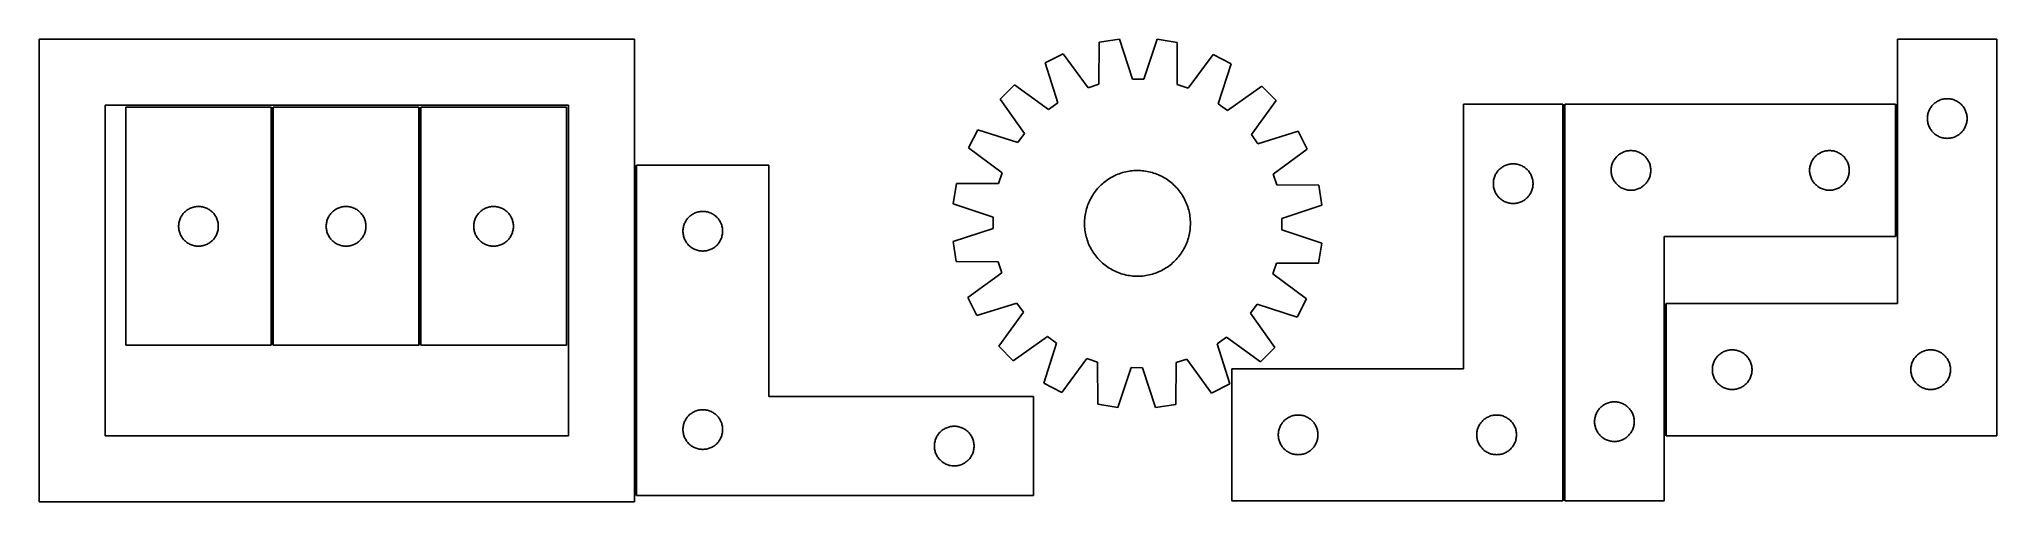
# Model space of a CAD drawing. Header units: millimetres. Extents: x 14 to 1493, y 8 to 358.
import ezdxf

# ---------------------------------------------------------------- set-up
doc = ezdxf.new("R2010")
doc.units = ezdxf.units.MM
doc.layers.add('COMMON', color=5, linetype='CONTINUOUS', true_color=0x0000ff)
doc.layers.add('CUT', color=7, linetype='CONTINUOUS', true_color=0x000000)

msp = doc.modelspace()

# ---------------------------------------------------------------- linework, layer by layer
at = {"layer": 'COMMON'}
for p, q in [((190.035297, 126.375618), (190.035297, 306.375618)), ((301.535298, 126.375618), (301.535298, 306.375618)), ((1166.018652, 8.649933), (1166.018652, 308.649933)), ((1417.518652, 308.649933), (1417.518652, 208.649933)), ((464.627877, 12.652373), (464.627877, 262.652373)), ((1242.518652, 157.903343), (1242.518652, 57.903343))]:
    msp.add_line(p, q, dxfattribs=at)
at = {"layer": 'CUT'}
for p, q in [((463.877876, 357.946345), (13.877876, 357.946345)), ((13.877876, 357.946345), (13.877876, 7.946345)), ((463.877876, 7.946345), (463.877876, 357.946345)), ((815.000613, 355.579567), (814.684747, 323.816775)), ((830.207742, 357.919177), (815.000613, 355.579567)), ((840.056401, 327.720193), (830.207742, 357.919177)), ((858.74631, 357.792837), (848.63066, 327.682235)), ((873.932128, 355.318678), (858.74631, 357.792837)), ((873.96676, 323.554334), (873.932128, 355.318678)), ((1493.268653, 357.903343), (1418.268653, 357.903343)), ((1418.268653, 357.903343), (1418.268653, 157.903343)), ((1493.268653, 57.903343), (1493.268653, 357.903343)), ((787.81978, 346.880821), (774.079921, 339.956458)), ((806.518411, 321.203283), (787.81978, 346.880821)), ((901.034878, 346.379619), (882.109636, 320.868641)), ((914.712892, 339.333877), (901.034878, 346.379619)), ((774.079921, 339.956458), (783.594757, 309.650639)), ((848.63066, 327.682235), (840.056401, 327.720193)), ((904.930107, 309.113489), (914.712892, 339.333877)), ((750.917473, 323.28412), (739.989836, 312.452809)), ((739.989836, 312.452809), (758.403996, 286.570509)), ((776.635724, 304.641525), (750.917473, 323.28412)), ((814.684747, 323.816775), (806.518411, 321.203283)), ((882.109636, 320.868641), (873.96676, 323.554334)), ((937.726818, 322.457117), (911.844517, 304.042957)), ((929.915533, 285.811229), (948.558128, 311.529479)), ((948.558128, 311.529479), (937.726818, 322.457117)), ((1447.71821, 310.559977), (1448.380432, 310.957622)), ((1448.380432, 310.957622), (1449.062246, 311.320649)), ((1449.062246, 311.320649), (1449.761844, 311.648097)), ((1449.761844, 311.648097), (1450.477372, 311.939095)), ((1450.477372, 311.939095), (1451.20693, 312.192874)), ((1451.20693, 312.192874), (1451.948586, 312.408759)), ((1451.948586, 312.408759), (1452.700372, 312.586178)), ((1452.700372, 312.586178), (1453.460294, 312.724662)), ((1453.460294, 312.724662), (1454.226338, 312.823841)), ((1454.226338, 312.823841), (1454.996471, 312.883455)), ((1454.996471, 312.883455), (1455.768653, 312.903343)), ((1455.768653, 312.903343), (1456.540834, 312.883455)), ((1456.540834, 312.883455), (1457.310968, 312.823841)), ((1457.310968, 312.823841), (1458.077011, 312.724662)), ((1458.077011, 312.724662), (1458.836934, 312.586178)), ((1458.836934, 312.586178), (1459.58872, 312.408759)), ((1459.58872, 312.408759), (1460.330375, 312.192874)), ((1460.330375, 312.192874), (1461.059934, 311.939095)), ((1461.059934, 311.939095), (1461.775461, 311.648097)), ((1461.775461, 311.648097), (1462.47506, 311.320649)), ((1462.47506, 311.320649), (1463.156874, 310.957622)), ((1463.156874, 310.957622), (1463.819096, 310.559977)), ((413.877876, 307.946345), (63.877876, 307.946345)), ((63.877876, 307.946345), (63.877876, 57.946345)), ((189.285296, 306.375618), (79.285296, 306.375618)), ((79.285296, 306.375618), (79.285296, 126.375618)), ((189.285296, 126.375618), (189.285296, 306.375618)), ((190.785297, 306.375618), (190.785297, 126.375618)), ((300.785297, 306.375618), (190.785297, 306.375618)), ((300.785297, 126.375618), (300.785297, 306.375618)), ((302.285298, 306.375618), (302.285298, 126.375618)), ((412.285298, 306.375618), (302.285298, 306.375618)), ((412.285298, 126.375618), (412.285298, 306.375618)), ((413.877876, 57.946345), (413.877876, 307.946345)), ((783.594757, 309.650639), (776.635724, 304.641525)), ((911.844517, 304.042957), (904.930107, 309.113489)), ((1165.268651, 308.649933), (1090.268651, 308.649933)), ((1090.268651, 308.649933), (1090.268651, 108.649933)), ((1165.268651, 8.649933), (1165.268651, 308.649933)), ((1166.768652, 308.649933), (1166.768652, 8.649933)), ((1416.768652, 308.649933), (1166.768652, 308.649933)), ((1416.768652, 208.649933), (1416.768652, 308.649933)), ((1440.773626, 298.289562), (1440.81339, 299.060975)), ((1440.773626, 297.517124), (1440.773626, 298.289562)), ((1440.81339, 296.745711), (1440.773626, 297.517124)), ((1440.81339, 299.060975), (1440.892813, 299.829319)), ((1440.892813, 295.977368), (1440.81339, 296.745711)), ((1440.892813, 299.829319), (1441.011684, 300.592555)), ((1441.011684, 295.214132), (1440.892813, 295.977368)), ((1441.011684, 300.592555), (1441.169687, 301.348659)), ((1441.169687, 301.348659), (1441.366405, 302.095628)), ((1441.366405, 302.095628), (1441.601314, 302.831479)), ((1441.601314, 302.831479), (1441.873793, 303.554262)), ((1441.873793, 303.554262), (1442.183119, 304.262059)), ((1442.183119, 304.262059), (1442.528471, 304.952994)), ((1442.528471, 304.952994), (1442.908933, 305.625235)), ((1442.908933, 305.625235), (1443.323498, 306.276999)), ((1443.323498, 306.276999), (1443.771064, 306.906557)), ((1443.771064, 306.906557), (1444.250446, 307.512241)), ((1444.250446, 307.512241), (1444.760372, 308.092443)), ((1444.760372, 308.092443), (1445.29949, 308.645626)), ((1445.29949, 308.645626), (1445.866371, 309.170322)), ((1445.866371, 309.170322), (1446.459511, 309.66514)), ((1446.459511, 309.66514), (1447.077336, 310.128768)), ((1447.077336, 310.128768), (1447.71821, 310.559977)), ((1463.819096, 310.559977), (1464.459969, 310.128768)), ((1464.459969, 310.128768), (1465.077795, 309.66514)), ((1465.077795, 309.66514), (1465.670935, 309.170322)), ((1465.670935, 309.170322), (1466.237815, 308.645626)), ((1466.237815, 308.645626), (1466.776933, 308.092443)), ((1466.776933, 308.092443), (1467.286859, 307.512241)), ((1467.286859, 307.512241), (1467.766241, 306.906557)), ((1467.766241, 306.906557), (1468.213808, 306.276999)), ((1468.213808, 306.276999), (1468.628372, 305.625235)), ((1468.628372, 305.625235), (1469.008835, 304.952994)), ((1469.008835, 304.952994), (1469.354187, 304.262059)), ((1469.354187, 304.262059), (1469.663512, 303.554262)), ((1469.663512, 303.554262), (1469.935991, 302.831479)), ((1469.935991, 302.831479), (1470.170901, 302.095628)), ((1470.170901, 302.095628), (1470.367618, 301.348659)), ((1470.367618, 301.348659), (1470.525622, 300.592555)), ((1470.525622, 300.592555), (1470.644493, 299.829319)), ((1470.644493, 295.977368), (1470.525622, 295.214132)), ((1470.644493, 299.829319), (1470.723916, 299.060975)), ((1470.723916, 296.745711), (1470.644493, 295.977368)), ((1470.723916, 299.060975), (1470.76368, 298.289562)), ((1470.76368, 297.517124), (1470.723916, 296.745711)), ((1470.76368, 298.289562), (1470.76368, 297.517124)), ((723.113076, 289.438884), (716.067334, 275.76087)), ((753.333464, 279.656099), (723.113076, 289.438884)), ((758.403996, 286.570509), (753.333464, 279.656099)), ((934.924648, 278.852196), (929.915533, 285.811229)), ((965.230466, 288.367032), (934.924648, 278.852196)), ((972.154829, 274.627172), (965.230466, 288.367032)), ((1441.169687, 294.458027), (1441.011684, 295.214132)), ((1441.366405, 293.711059), (1441.169687, 294.458027)), ((1441.601314, 292.975207), (1441.366405, 293.711059)), ((1441.873793, 292.252425), (1441.601314, 292.975207)), ((1442.183119, 291.544627), (1441.873793, 292.252425)), ((1442.528471, 290.853692), (1442.183119, 291.544627)), ((1442.908933, 290.181451), (1442.528471, 290.853692)), ((1443.323498, 289.529687), (1442.908933, 290.181451)), ((1443.771064, 288.900129), (1443.323498, 289.529687)), ((1444.250446, 288.294445), (1443.771064, 288.900129)), ((1444.760372, 287.714243), (1444.250446, 288.294445)), ((1445.29949, 287.16106), (1444.760372, 287.714243)), ((1445.866371, 286.636364), (1445.29949, 287.16106)), ((1446.459511, 286.141546), (1445.866371, 286.636364)), ((1447.077336, 285.677918), (1446.459511, 286.141546)), ((1447.71821, 285.24671), (1447.077336, 285.677918)), ((1448.380432, 284.849065), (1447.71821, 285.24671)), ((1449.062246, 284.486037), (1448.380432, 284.849065)), ((1449.761844, 284.15859), (1449.062246, 284.486037)), ((1450.477372, 283.867591), (1449.761844, 284.15859)), ((1451.20693, 283.613812), (1450.477372, 283.867591)), ((1451.948586, 283.397927), (1451.20693, 283.613812)), ((1452.700372, 283.220508), (1451.948586, 283.397927)), ((1453.460294, 283.082025), (1452.700372, 283.220508)), ((1454.226338, 282.982845), (1453.460294, 283.082025)), ((1454.996471, 282.923232), (1454.226338, 282.982845)), ((1455.768653, 282.903343), (1454.996471, 282.923232)), ((1456.540834, 282.923232), (1455.768653, 282.903343)), ((1457.310968, 282.982845), (1456.540834, 282.923232)), ((1458.077011, 283.082025), (1457.310968, 282.982845)), ((1458.836934, 283.220508), (1458.077011, 283.082025)), ((1459.58872, 283.397927), (1458.836934, 283.220508)), ((1460.330375, 283.613812), (1459.58872, 283.397927)), ((1461.059934, 283.867591), (1460.330375, 283.613812)), ((1461.775461, 284.15859), (1461.059934, 283.867591)), ((1462.47506, 284.486037), (1461.775461, 284.15859)), ((1463.156874, 284.849065), (1462.47506, 284.486037)), ((1463.819096, 285.24671), (1463.156874, 284.849065)), ((1464.459969, 285.677918), (1463.819096, 285.24671)), ((1465.077795, 286.141546), (1464.459969, 285.677918)), ((1465.670935, 286.636364), (1465.077795, 286.141546)), ((1466.237815, 287.16106), (1465.670935, 286.636364)), ((1466.776933, 287.714243), (1466.237815, 287.16106)), ((1467.286859, 288.294445), (1466.776933, 287.714243)), ((1467.766241, 288.900129), (1467.286859, 288.294445)), ((1468.213808, 289.529687), (1467.766241, 288.900129)), ((1468.628372, 290.181451), (1468.213808, 289.529687)), ((1469.008835, 290.853692), (1468.628372, 290.181451)), ((1469.354187, 291.544627), (1469.008835, 290.853692)), ((1469.663512, 292.252425), (1469.354187, 291.544627)), ((1469.935991, 292.975207), (1469.663512, 292.252425)), ((1470.170901, 293.711059), (1469.935991, 292.975207)), ((1470.367618, 294.458027), (1470.170901, 293.711059)), ((1470.525622, 295.214132), (1470.367618, 294.458027)), ((716.067334, 275.76087), (741.578311, 256.835628)), ((946.477291, 255.928541), (972.154829, 274.627172)), ((1203.52847, 265.699584), (1203.908932, 266.371825)), ((1203.908932, 266.371825), (1204.323497, 267.023589)), ((1204.323497, 267.023589), (1204.771063, 267.653147)), ((1204.771063, 267.653147), (1205.250445, 268.258831)), ((1205.250445, 268.258831), (1205.760371, 268.839033)), ((1205.760371, 268.839033), (1206.299489, 269.392216)), ((1206.299489, 269.392216), (1206.86637, 269.916912)), ((1206.86637, 269.916912), (1207.45951, 270.41173)), ((1207.45951, 270.41173), (1208.077335, 270.875358)), ((1208.077335, 270.875358), (1208.718209, 271.306567)), ((1208.718209, 271.306567), (1209.380431, 271.704212)), ((1209.380431, 271.704212), (1210.062245, 272.06724)), ((1210.062245, 272.06724), (1210.761843, 272.394687)), ((1210.761843, 272.394687), (1211.477371, 272.685686)), ((1211.477371, 272.685686), (1212.206929, 272.939464)), ((1212.206929, 272.939464), (1212.948585, 273.155349)), ((1212.948585, 273.155349), (1213.700371, 273.332769)), ((1213.700371, 273.332769), (1214.460293, 273.471252)), ((1214.460293, 273.471252), (1215.226337, 273.570431)), ((1215.226337, 273.570431), (1215.99647, 273.630045)), ((1215.99647, 273.630045), (1216.768652, 273.649933)), ((1216.768652, 273.649933), (1217.540833, 273.630045)), ((1217.540833, 273.630045), (1218.310967, 273.570431)), ((1218.310967, 273.570431), (1219.07701, 273.471252)), ((1219.07701, 273.471252), (1219.836933, 273.332769)), ((1219.836933, 273.332769), (1220.588719, 273.155349)), ((1220.588719, 273.155349), (1221.330374, 272.939464)), ((1221.330374, 272.939464), (1222.059933, 272.685686)), ((1222.059933, 272.685686), (1222.77546, 272.394687)), ((1222.77546, 272.394687), (1223.475059, 272.06724)), ((1223.475059, 272.06724), (1224.156873, 271.704212)), ((1224.156873, 271.704212), (1224.819095, 271.306567)), ((1224.819095, 271.306567), (1225.459968, 270.875358)), ((1225.459968, 270.875358), (1226.077794, 270.41173)), ((1226.077794, 270.41173), (1226.670934, 269.916912)), ((1226.670934, 269.916912), (1227.237814, 269.392216)), ((1227.237814, 269.392216), (1227.776932, 268.839033)), ((1227.776932, 268.839033), (1228.286858, 268.258831)), ((1228.286858, 268.258831), (1228.76624, 267.653147)), ((1228.76624, 267.653147), (1229.213807, 267.023589)), ((1229.213807, 267.023589), (1229.628371, 266.371825)), ((1229.628371, 266.371825), (1230.008834, 265.699584)), ((1353.52847, 265.699584), (1353.908932, 266.371825)), ((1353.908932, 266.371825), (1354.323497, 267.023589)), ((1354.323497, 267.023589), (1354.771063, 267.653147)), ((1354.771063, 267.653147), (1355.250445, 268.258831)), ((1355.250445, 268.258831), (1355.760371, 268.839033)), ((1355.760371, 268.839033), (1356.299489, 269.392216)), ((1356.299489, 269.392216), (1356.86637, 269.916912)), ((1356.86637, 269.916912), (1357.45951, 270.41173)), ((1357.45951, 270.41173), (1358.077335, 270.875358)), ((1358.077335, 270.875358), (1358.718209, 271.306567)), ((1358.718209, 271.306567), (1359.380431, 271.704212)), ((1359.380431, 271.704212), (1360.062245, 272.06724)), ((1360.062245, 272.06724), (1360.761843, 272.394687)), ((1360.761843, 272.394687), (1361.477371, 272.685686)), ((1361.477371, 272.685686), (1362.206929, 272.939464)), ((1362.206929, 272.939464), (1362.948585, 273.155349)), ((1362.948585, 273.155349), (1363.700371, 273.332769)), ((1363.700371, 273.332769), (1364.460293, 273.471252)), ((1364.460293, 273.471252), (1365.226337, 273.570431)), ((1365.226337, 273.570431), (1365.99647, 273.630045)), ((1365.99647, 273.630045), (1366.768652, 273.649933)), ((1366.768652, 273.649933), (1367.540833, 273.630045)), ((1367.540833, 273.630045), (1368.310967, 273.570431)), ((1368.310967, 273.570431), (1369.07701, 273.471252)), ((1369.07701, 273.471252), (1369.836933, 273.332769)), ((1369.836933, 273.332769), (1370.588719, 273.155349)), ((1370.588719, 273.155349), (1371.330374, 272.939464)), ((1371.330374, 272.939464), (1372.059933, 272.685686)), ((1372.059933, 272.685686), (1372.77546, 272.394687)), ((1372.77546, 272.394687), (1373.475059, 272.06724)), ((1373.475059, 272.06724), (1374.156873, 271.704212)), ((1374.156873, 271.704212), (1374.819095, 271.306567)), ((1374.819095, 271.306567), (1375.459968, 270.875358)), ((1375.459968, 270.875358), (1376.077794, 270.41173)), ((1376.077794, 270.41173), (1376.670934, 269.916912)), ((1376.670934, 269.916912), (1377.237814, 269.392216)), ((1377.237814, 269.392216), (1377.776932, 268.839033)), ((1377.776932, 268.839033), (1378.286858, 268.258831)), ((1378.286858, 268.258831), (1378.76624, 267.653147)), ((1378.76624, 267.653147), (1379.213807, 267.023589)), ((1379.213807, 267.023589), (1379.628371, 266.371825)), ((1379.628371, 266.371825), (1380.008834, 265.699584)), ((565.377877, 262.652373), (465.377877, 262.652373)), ((465.377877, 262.652373), (465.377877, 12.652373)), ((565.377877, 87.652373), (565.377877, 262.652373)), ((741.578311, 256.835628), (738.892619, 248.692752)), ((820.238308, 250.866388), (821.263901, 251.59245)), ((821.263901, 251.59245), (822.311794, 252.28594)), ((822.311794, 252.28594), (823.380952, 252.946171)), ((823.380952, 252.946171), (824.470322, 253.572495)), ((824.470322, 253.572495), (825.578828, 254.164291)), ((825.578828, 254.164291), (826.705375, 254.720976)), ((826.705375, 254.720976), (827.848852, 255.242)), ((827.848852, 255.242), (829.008131, 255.726851)), ((829.008131, 255.726851), (830.182067, 256.175048)), ((830.182067, 256.175048), (831.369502, 256.586149)), ((831.369502, 256.586149), (832.569264, 256.95975)), ((832.569264, 256.95975), (833.78017, 257.295481)), ((833.78017, 257.295481), (835.001023, 257.59301)), ((835.001023, 257.59301), (836.230619, 257.852045)), ((836.230619, 257.852045), (837.467746, 258.07233)), ((837.467746, 258.07233), (838.711181, 258.253647)), ((838.711181, 258.253647), (839.959698, 258.395817)), ((839.959698, 258.395817), (841.212064, 258.4987)), ((841.212064, 258.4987), (842.467045, 258.562194)), ((842.467045, 258.562194), (843.7234, 258.586237)), ((843.7234, 258.586237), (844.979891, 258.570806)), ((844.979891, 258.570806), (846.235277, 258.515914)), ((846.235277, 258.515914), (847.488319, 258.421617)), ((847.488319, 258.421617), (848.737781, 258.288008)), ((848.737781, 258.288008), (849.98243, 258.115218)), ((849.98243, 258.115218), (851.221037, 257.903418)), ((851.221037, 257.903418), (852.45238, 257.652817)), ((852.45238, 257.652817), (853.675244, 257.363662)), ((853.675244, 257.363662), (854.888422, 257.036238)), ((854.888422, 257.036238), (856.090716, 256.67087)), ((856.090716, 256.67087), (857.280941, 256.267916)), ((857.280941, 256.267916), (858.457922, 255.827776)), ((858.457922, 255.827776), (859.620497, 255.350883)), ((859.620497, 255.350883), (860.767518, 254.837708)), ((860.767518, 254.837708), (861.897854, 254.288757)), ((861.897854, 254.288757), (863.01039, 253.704573)), ((863.01039, 253.704573), (864.104027, 253.085731)), ((864.104027, 253.085731), (865.177686, 252.432842)), ((865.177686, 252.432842), (866.230307, 251.746552)), ((866.230307, 251.746552), (867.260852, 251.027536)), ((949.090783, 247.762206), (946.477291, 255.928541)), ((1113.011682, 251.339145), (1113.169685, 252.095249)), ((1113.169685, 252.095249), (1113.366403, 252.842218)), ((1113.366403, 252.842218), (1113.601312, 253.578069)), ((1113.601312, 253.578069), (1113.873791, 254.300852)), ((1113.873791, 254.300852), (1114.183117, 255.008649)), ((1114.183117, 255.008649), (1114.528469, 255.699584)), ((1114.528469, 255.699584), (1114.908931, 256.371825)), ((1114.908931, 256.371825), (1115.323496, 257.023589)), ((1115.323496, 257.023589), (1115.771062, 257.653147)), ((1115.771062, 257.653147), (1116.250444, 258.258831)), ((1116.250444, 258.258831), (1116.76037, 258.839033)), ((1116.76037, 258.839033), (1117.299488, 259.392216)), ((1117.299488, 259.392216), (1117.866369, 259.916912)), ((1117.866369, 259.916912), (1118.459509, 260.41173)), ((1118.459509, 260.41173), (1119.077334, 260.875358)), ((1119.077334, 260.875358), (1119.718208, 261.306567)), ((1119.718208, 261.306567), (1120.38043, 261.704212)), ((1120.38043, 261.704212), (1121.062244, 262.06724)), ((1121.062244, 262.06724), (1121.761842, 262.394687)), ((1121.761842, 262.394687), (1122.47737, 262.685686)), ((1122.47737, 262.685686), (1123.206928, 262.939464)), ((1123.206928, 262.939464), (1123.948584, 263.155349)), ((1123.948584, 263.155349), (1124.70037, 263.332769)), ((1124.70037, 263.332769), (1125.460292, 263.471252)), ((1125.460292, 263.471252), (1126.226336, 263.570431)), ((1126.226336, 263.570431), (1126.996469, 263.630045)), ((1126.996469, 263.630045), (1127.768651, 263.649933)), ((1127.768651, 263.649933), (1128.540832, 263.630045)), ((1128.540832, 263.630045), (1129.310966, 263.570431)), ((1129.310966, 263.570431), (1130.077009, 263.471252)), ((1130.077009, 263.471252), (1130.836932, 263.332769)), ((1130.836932, 263.332769), (1131.588718, 263.155349)), ((1131.588718, 263.155349), (1132.330373, 262.939464)), ((1132.330373, 262.939464), (1133.059932, 262.685686)), ((1133.059932, 262.685686), (1133.775459, 262.394687)), ((1133.775459, 262.394687), (1134.475058, 262.06724)), ((1134.475058, 262.06724), (1135.156872, 261.704212)), ((1135.156872, 261.704212), (1135.819094, 261.306567)), ((1135.819094, 261.306567), (1136.459967, 260.875358)), ((1136.459967, 260.875358), (1137.077793, 260.41173)), ((1137.077793, 260.41173), (1137.670933, 259.916912)), ((1137.670933, 259.916912), (1138.237813, 259.392216)), ((1138.237813, 259.392216), (1138.776931, 258.839033)), ((1138.776931, 258.839033), (1139.286857, 258.258831)), ((1139.286857, 258.258831), (1139.766239, 257.653147)), ((1139.766239, 257.653147), (1140.213806, 257.023589)), ((1140.213806, 257.023589), (1140.62837, 256.371825)), ((1140.62837, 256.371825), (1141.008833, 255.699584)), ((1141.008833, 255.699584), (1141.354185, 255.008649)), ((1141.354185, 255.008649), (1141.66351, 254.300852)), ((1141.66351, 254.300852), (1141.935989, 253.578069)), ((1141.935989, 253.578069), (1142.170899, 252.842218)), ((1142.170899, 252.842218), (1142.367616, 252.095249)), ((1142.367616, 252.095249), (1142.52562, 251.339145)), ((1201.773625, 259.036152), (1201.813389, 259.807565)), ((1201.773625, 258.263715), (1201.773625, 259.036152)), ((1201.813389, 257.492301), (1201.773625, 258.263715)), ((1201.813389, 259.807565), (1201.892812, 260.575909)), ((1201.892812, 256.723958), (1201.813389, 257.492301)), ((1201.892812, 260.575909), (1202.011683, 261.339145)), ((1202.011683, 255.960722), (1201.892812, 256.723958)), ((1202.011683, 261.339145), (1202.169686, 262.095249)), ((1202.169686, 255.204617), (1202.011683, 255.960722)), ((1202.169686, 262.095249), (1202.366404, 262.842218)), ((1202.366404, 254.457649), (1202.169686, 255.204617)), ((1202.366404, 262.842218), (1202.601313, 263.578069)), ((1202.601313, 253.721798), (1202.366404, 254.457649)), ((1202.601313, 263.578069), (1202.873792, 264.300852)), ((1202.873792, 252.999015), (1202.601313, 253.721798)), ((1202.873792, 264.300852), (1203.183118, 265.008649)), ((1203.183118, 252.291217), (1202.873792, 252.999015)), ((1203.183118, 265.008649), (1203.52847, 265.699584)), ((1203.52847, 251.600282), (1203.183118, 252.291217)), ((1203.908932, 250.928041), (1203.52847, 251.600282)), ((1230.008834, 251.600282), (1229.628371, 250.928041)), ((1230.008834, 265.699584), (1230.354186, 265.008649)), ((1230.354186, 252.291217), (1230.008834, 251.600282)), ((1230.354186, 265.008649), (1230.663511, 264.300852)), ((1230.663511, 252.999015), (1230.354186, 252.291217)), ((1230.663511, 264.300852), (1230.93599, 263.578069)), ((1230.93599, 253.721798), (1230.663511, 252.999015)), ((1230.93599, 263.578069), (1231.1709, 262.842218)), ((1231.1709, 254.457649), (1230.93599, 253.721798)), ((1231.1709, 262.842218), (1231.367617, 262.095249)), ((1231.367617, 255.204617), (1231.1709, 254.457649)), ((1231.367617, 262.095249), (1231.525621, 261.339145)), ((1231.525621, 255.960722), (1231.367617, 255.204617)), ((1231.525621, 261.339145), (1231.644492, 260.575909)), ((1231.644492, 256.723958), (1231.525621, 255.960722)), ((1231.644492, 260.575909), (1231.723915, 259.807565)), ((1231.723915, 257.492301), (1231.644492, 256.723958)), ((1231.723915, 259.807565), (1231.763679, 259.036152)), ((1231.763679, 258.263715), (1231.723915, 257.492301)), ((1231.763679, 259.036152), (1231.763679, 258.263715)), ((1351.773625, 259.036152), (1351.813389, 259.807565)), ((1351.773625, 258.263715), (1351.773625, 259.036152)), ((1351.813389, 257.492301), (1351.773625, 258.263715)), ((1351.813389, 259.807565), (1351.892812, 260.575909)), ((1351.892812, 256.723958), (1351.813389, 257.492301)), ((1351.892812, 260.575909), (1352.011683, 261.339145)), ((1352.011683, 255.960722), (1351.892812, 256.723958)), ((1352.011683, 261.339145), (1352.169686, 262.095249)), ((1352.169686, 255.204617), (1352.011683, 255.960722)), ((1352.169686, 262.095249), (1352.366404, 262.842218)), ((1352.366404, 254.457649), (1352.169686, 255.204617)), ((1352.366404, 262.842218), (1352.601313, 263.578069)), ((1352.601313, 253.721798), (1352.366404, 254.457649)), ((1352.601313, 263.578069), (1352.873792, 264.300852)), ((1352.873792, 252.999015), (1352.601313, 253.721798)), ((1352.873792, 264.300852), (1353.183118, 265.008649)), ((1353.183118, 252.291217), (1352.873792, 252.999015)), ((1353.183118, 265.008649), (1353.52847, 265.699584)), ((1353.52847, 251.600282), (1353.183118, 252.291217)), ((1353.908932, 250.928041), (1353.52847, 251.600282)), ((1380.008834, 251.600282), (1379.628371, 250.928041)), ((1380.008834, 265.699584), (1380.354186, 265.008649)), ((1380.354186, 252.291217), (1380.008834, 251.600282)), ((1380.354186, 265.008649), (1380.663511, 264.300852)), ((1380.663511, 252.999015), (1380.354186, 252.291217)), ((1380.663511, 264.300852), (1380.93599, 263.578069)), ((1380.93599, 253.721798), (1380.663511, 252.999015)), ((1380.93599, 263.578069), (1381.1709, 262.842218)), ((1381.1709, 254.457649), (1380.93599, 253.721798)), ((1381.1709, 262.842218), (1381.367617, 262.095249)), ((1381.367617, 255.204617), (1381.1709, 254.457649)), ((1381.367617, 262.095249), (1381.525621, 261.339145)), ((1381.525621, 255.960722), (1381.367617, 255.204617)), ((1381.525621, 261.339145), (1381.644492, 260.575909)), ((1381.644492, 256.723958), (1381.525621, 255.960722)), ((1381.644492, 260.575909), (1381.723915, 259.807565)), ((1381.723915, 257.492301), (1381.644492, 256.723958)), ((1381.723915, 259.807565), (1381.763679, 259.036152)), ((1381.763679, 258.263715), (1381.723915, 257.492301)), ((1381.763679, 259.036152), (1381.763679, 258.263715)), ((707.128275, 248.65812), (704.654115, 233.472301)), ((738.892619, 248.692752), (707.128275, 248.65812)), ((808.158196, 236.623846), (808.74238, 237.736382)), ((808.74238, 237.736382), (809.361222, 238.830018)), ((809.361222, 238.830018), (810.01411, 239.903677)), ((810.01411, 239.903677), (810.700401, 240.956299)), ((810.700401, 240.956299), (811.419417, 241.986844)), ((811.419417, 241.986844), (812.170448, 242.994296)), ((812.170448, 242.994296), (812.952753, 243.97766)), ((812.952753, 243.97766), (813.765561, 244.935966)), ((813.765561, 244.935966), (814.608069, 245.868268)), ((814.608069, 245.868268), (815.479445, 246.773647)), ((815.479445, 246.773647), (816.37883, 247.651208)), ((816.37883, 247.651208), (817.305336, 248.500086)), ((817.305336, 248.500086), (818.258048, 249.319443)), ((818.258048, 249.319443), (819.236027, 250.10847)), ((819.236027, 250.10847), (820.238308, 250.866388)), ((867.260852, 251.027536), (868.268304, 250.276505)), ((868.268304, 250.276505), (869.251668, 249.494199)), ((869.251668, 249.494199), (870.209974, 248.681392)), ((870.209974, 248.681392), (871.142277, 247.838884)), ((871.142277, 247.838884), (872.047655, 246.967508)), ((872.047655, 246.967508), (872.925216, 246.068123)), ((872.925216, 246.068123), (873.774094, 245.141617)), ((873.774094, 245.141617), (874.593451, 244.188904)), ((874.593451, 244.188904), (875.382478, 243.210925)), ((875.382478, 243.210925), (876.140396, 242.208645)), ((876.140396, 242.208645), (876.866458, 241.183052)), ((876.866458, 241.183052), (877.559948, 240.135159)), ((877.559948, 240.135159), (878.22018, 239.066)), ((878.22018, 239.066), (878.846503, 237.976631)), ((878.846503, 237.976631), (879.438299, 236.868125)), ((879.438299, 236.868125), (879.994984, 235.741578)), ((980.853575, 247.44634), (949.090783, 247.762206)), ((983.193186, 232.239211), (980.853575, 247.44634)), ((1112.773624, 249.036152), (1112.813388, 249.807565)), ((1112.773624, 248.263715), (1112.773624, 249.036152)), ((1112.813388, 247.492301), (1112.773624, 248.263715)), ((1112.813388, 249.807565), (1112.892811, 250.575909)), ((1112.892811, 246.723958), (1112.813388, 247.492301)), ((1112.892811, 250.575909), (1113.011682, 251.339145)), ((1113.011682, 245.960722), (1112.892811, 246.723958)), ((1113.169685, 245.204617), (1113.011682, 245.960722)), ((1113.366403, 244.457649), (1113.169685, 245.204617)), ((1113.601312, 243.721798), (1113.366403, 244.457649)), ((1113.873791, 242.999015), (1113.601312, 243.721798)), ((1114.183117, 242.291217), (1113.873791, 242.999015)), ((1114.528469, 241.600282), (1114.183117, 242.291217)), ((1114.908931, 240.928041), (1114.528469, 241.600282)), ((1115.323496, 240.276277), (1114.908931, 240.928041)), ((1115.771062, 239.646719), (1115.323496, 240.276277)), ((1116.250444, 239.041036), (1115.771062, 239.646719)), ((1116.76037, 238.460833), (1116.250444, 239.041036)), ((1117.299488, 237.90765), (1116.76037, 238.460833)), ((1117.866369, 237.382954), (1117.299488, 237.90765)), ((1118.459509, 236.888136), (1117.866369, 237.382954)), ((1119.077334, 236.424508), (1118.459509, 236.888136)), ((1137.077793, 236.888136), (1136.459967, 236.424508)), ((1137.670933, 237.382954), (1137.077793, 236.888136)), ((1138.237813, 237.90765), (1137.670933, 237.382954)), ((1138.776931, 238.460833), (1138.237813, 237.90765)), ((1139.286857, 239.041036), (1138.776931, 238.460833)), ((1139.766239, 239.646719), (1139.286857, 239.041036)), ((1140.213806, 240.276277), (1139.766239, 239.646719)), ((1140.62837, 240.928041), (1140.213806, 240.276277)), ((1141.008833, 241.600282), (1140.62837, 240.928041)), ((1141.354185, 242.291217), (1141.008833, 241.600282)), ((1141.66351, 242.999015), (1141.354185, 242.291217)), ((1141.935989, 243.721798), (1141.66351, 242.999015)), ((1142.170899, 244.457649), (1141.935989, 243.721798)), ((1142.367616, 245.204617), (1142.170899, 244.457649)), ((1142.52562, 245.960722), (1142.367616, 245.204617)), ((1142.52562, 251.339145), (1142.644491, 250.575909)), ((1142.644491, 246.723958), (1142.52562, 245.960722)), ((1142.644491, 250.575909), (1142.723914, 249.807565)), ((1142.723914, 247.492301), (1142.644491, 246.723958)), ((1142.723914, 249.807565), (1142.763678, 249.036152)), ((1142.763678, 248.263715), (1142.723914, 247.492301)), ((1142.763678, 249.036152), (1142.763678, 248.263715)), ((1204.323497, 250.276277), (1203.908932, 250.928041)), ((1204.771063, 249.646719), (1204.323497, 250.276277)), ((1205.250445, 249.041036), (1204.771063, 249.646719)), ((1205.760371, 248.460833), (1205.250445, 249.041036)), ((1206.299489, 247.90765), (1205.760371, 248.460833)), ((1206.86637, 247.382954), (1206.299489, 247.90765)), ((1207.45951, 246.888136), (1206.86637, 247.382954)), ((1208.077335, 246.424508), (1207.45951, 246.888136)), ((1208.718209, 245.9933), (1208.077335, 246.424508)), ((1209.380431, 245.595655), (1208.718209, 245.9933)), ((1210.062245, 245.232627), (1209.380431, 245.595655)), ((1210.761843, 244.90518), (1210.062245, 245.232627)), ((1211.477371, 244.614181), (1210.761843, 244.90518)), ((1212.206929, 244.360403), (1211.477371, 244.614181)), ((1212.948585, 244.144517), (1212.206929, 244.360403)), ((1213.700371, 243.967098), (1212.948585, 244.144517)), ((1214.460293, 243.828615), (1213.700371, 243.967098)), ((1215.226337, 243.729435), (1214.460293, 243.828615)), ((1215.99647, 243.669822), (1215.226337, 243.729435)), ((1216.768652, 243.649933), (1215.99647, 243.669822)), ((1217.540833, 243.669822), (1216.768652, 243.649933)), ((1218.310967, 243.729435), (1217.540833, 243.669822)), ((1219.07701, 243.828615), (1218.310967, 243.729435)), ((1219.836933, 243.967098), (1219.07701, 243.828615)), ((1220.588719, 244.144517), (1219.836933, 243.967098)), ((1221.330374, 244.360403), (1220.588719, 244.144517)), ((1222.059933, 244.614181), (1221.330374, 244.360403)), ((1222.77546, 244.90518), (1222.059933, 244.614181)), ((1223.475059, 245.232627), (1222.77546, 244.90518)), ((1224.156873, 245.595655), (1223.475059, 245.232627)), ((1224.819095, 245.9933), (1224.156873, 245.595655)), ((1225.459968, 246.424508), (1224.819095, 245.9933)), ((1226.077794, 246.888136), (1225.459968, 246.424508)), ((1226.670934, 247.382954), (1226.077794, 246.888136)), ((1227.237814, 247.90765), (1226.670934, 247.382954)), ((1227.776932, 248.460833), (1227.237814, 247.90765)), ((1228.286858, 249.041036), (1227.776932, 248.460833)), ((1228.76624, 249.646719), (1228.286858, 249.041036)), ((1229.213807, 250.276277), (1228.76624, 249.646719)), ((1229.628371, 250.928041), (1229.213807, 250.276277)), ((1354.323497, 250.276277), (1353.908932, 250.928041)), ((1354.771063, 249.646719), (1354.323497, 250.276277)), ((1355.250445, 249.041036), (1354.771063, 249.646719)), ((1355.760371, 248.460833), (1355.250445, 249.041036)), ((1356.299489, 247.90765), (1355.760371, 248.460833)), ((1356.86637, 247.382954), (1356.299489, 247.90765)), ((1357.45951, 246.888136), (1356.86637, 247.382954)), ((1358.077335, 246.424508), (1357.45951, 246.888136)), ((1358.718209, 245.9933), (1358.077335, 246.424508)), ((1359.380431, 245.595655), (1358.718209, 245.9933)), ((1360.062245, 245.232627), (1359.380431, 245.595655)), ((1360.761843, 244.90518), (1360.062245, 245.232627)), ((1361.477371, 244.614181), (1360.761843, 244.90518)), ((1362.206929, 244.360403), (1361.477371, 244.614181)), ((1362.948585, 244.144517), (1362.206929, 244.360403)), ((1363.700371, 243.967098), (1362.948585, 244.144517)), ((1364.460293, 243.828615), (1363.700371, 243.967098)), ((1365.226337, 243.729435), (1364.460293, 243.828615)), ((1365.99647, 243.669822), (1365.226337, 243.729435)), ((1366.768652, 243.649933), (1365.99647, 243.669822)), ((1367.540833, 243.669822), (1366.768652, 243.649933)), ((1368.310967, 243.729435), (1367.540833, 243.669822)), ((1369.07701, 243.828615), (1368.310967, 243.729435)), ((1369.836933, 243.967098), (1369.07701, 243.828615)), ((1370.588719, 244.144517), (1369.836933, 243.967098)), ((1371.330374, 244.360403), (1370.588719, 244.144517)), ((1372.059933, 244.614181), (1371.330374, 244.360403)), ((1372.77546, 244.90518), (1372.059933, 244.614181)), ((1373.475059, 245.232627), (1372.77546, 244.90518)), ((1374.156873, 245.595655), (1373.475059, 245.232627)), ((1374.819095, 245.9933), (1374.156873, 245.595655)), ((1375.459968, 246.424508), (1374.819095, 245.9933)), ((1376.077794, 246.888136), (1375.459968, 246.424508)), ((1376.670934, 247.382954), (1376.077794, 246.888136)), ((1377.237814, 247.90765), (1376.670934, 247.382954)), ((1377.776932, 248.460833), (1377.237814, 247.90765)), ((1378.286858, 249.041036), (1377.776932, 248.460833)), ((1378.76624, 249.646719), (1378.286858, 249.041036)), ((1379.213807, 250.276277), (1378.76624, 249.646719)), ((1379.628371, 250.928041), (1379.213807, 250.276277)), ((120.117957, 221.303754), (120.390436, 222.026537)), ((120.390436, 222.026537), (120.699762, 222.734334)), ((120.699762, 222.734334), (121.045114, 223.425269)), ((121.045114, 223.425269), (121.425576, 224.09751)), ((121.425576, 224.09751), (121.840141, 224.749274)), ((121.840141, 224.749274), (122.287707, 225.378832)), ((122.287707, 225.378832), (122.767089, 225.984516)), ((122.767089, 225.984516), (123.277015, 226.564718)), ((123.277015, 226.564718), (123.816134, 227.117901)), ((123.816134, 227.117901), (124.383014, 227.642597)), ((124.383014, 227.642597), (124.976154, 228.137415)), ((124.976154, 228.137415), (125.593979, 228.601043)), ((125.593979, 228.601043), (126.234853, 229.032252)), ((126.234853, 229.032252), (126.897075, 229.429897)), ((126.897075, 229.429897), (127.578889, 229.792924)), ((127.578889, 229.792924), (128.278487, 230.120372)), ((128.278487, 230.120372), (128.994015, 230.41137)), ((128.994015, 230.41137), (129.723573, 230.665149)), ((129.723573, 230.665149), (130.465229, 230.881034)), ((130.465229, 230.881034), (131.217015, 231.058453)), ((131.217015, 231.058453), (131.976937, 231.196937)), ((131.976937, 231.196937), (132.742981, 231.296116)), ((132.742981, 231.296116), (133.513115, 231.35573)), ((133.513115, 231.35573), (134.285296, 231.375618)), ((134.285296, 231.375618), (135.057477, 231.35573)), ((135.057477, 231.35573), (135.827611, 231.296116)), ((135.827611, 231.296116), (136.593654, 231.196937)), ((136.593654, 231.196937), (137.353577, 231.058453)), ((137.353577, 231.058453), (138.105363, 230.881034)), ((138.105363, 230.881034), (138.847018, 230.665149)), ((138.847018, 230.665149), (139.576577, 230.41137)), ((139.576577, 230.41137), (140.292104, 230.120372)), ((140.292104, 230.120372), (140.991703, 229.792924)), ((140.991703, 229.792924), (141.673517, 229.429897)), ((141.673517, 229.429897), (142.335739, 229.032252)), ((142.335739, 229.032252), (142.976612, 228.601043)), ((142.976612, 228.601043), (143.594438, 228.137415)), ((143.594438, 228.137415), (144.187578, 227.642597)), ((144.187578, 227.642597), (144.754458, 227.117901)), ((144.754458, 227.117901), (145.293576, 226.564718)), ((145.293576, 226.564718), (145.803503, 225.984516)), ((145.803503, 225.984516), (146.282885, 225.378832)), ((146.282885, 225.378832), (146.730451, 224.749274)), ((146.730451, 224.749274), (147.145015, 224.09751)), ((147.145015, 224.09751), (147.525478, 223.425269)), ((147.525478, 223.425269), (147.87083, 222.734334)), ((147.87083, 222.734334), (148.180155, 222.026537)), ((148.180155, 222.026537), (148.452634, 221.303754)), ((231.617958, 221.303754), (231.890437, 222.026537)), ((231.890437, 222.026537), (232.199763, 222.734334)), ((232.199763, 222.734334), (232.545115, 223.425269)), ((232.545115, 223.425269), (232.925577, 224.09751)), ((232.925577, 224.09751), (233.340142, 224.749274)), ((233.340142, 224.749274), (233.787708, 225.378832)), ((233.787708, 225.378832), (234.26709, 225.984516)), ((234.26709, 225.984516), (234.777016, 226.564718)), ((234.777016, 226.564718), (235.316135, 227.117901)), ((235.316135, 227.117901), (235.883015, 227.642597)), ((235.883015, 227.642597), (236.476155, 228.137415)), ((236.476155, 228.137415), (237.09398, 228.601043)), ((237.09398, 228.601043), (237.734854, 229.032252)), ((237.734854, 229.032252), (238.397076, 229.429897)), ((238.397076, 229.429897), (239.07889, 229.792924)), ((239.07889, 229.792924), (239.778488, 230.120372)), ((239.778488, 230.120372), (240.494016, 230.41137)), ((240.494016, 230.41137), (241.223574, 230.665149)), ((241.223574, 230.665149), (241.96523, 230.881034)), ((241.96523, 230.881034), (242.717016, 231.058453)), ((242.717016, 231.058453), (243.476938, 231.196937)), ((243.476938, 231.196937), (244.242982, 231.296116)), ((244.242982, 231.296116), (245.013116, 231.35573)), ((245.013116, 231.35573), (245.785297, 231.375618)), ((245.785297, 231.375618), (246.557478, 231.35573)), ((246.557478, 231.35573), (247.327612, 231.296116)), ((247.327612, 231.296116), (248.093655, 231.196937)), ((248.093655, 231.196937), (248.853578, 231.058453)), ((248.853578, 231.058453), (249.605364, 230.881034)), ((249.605364, 230.881034), (250.347019, 230.665149)), ((250.347019, 230.665149), (251.076578, 230.41137)), ((251.076578, 230.41137), (251.792105, 230.120372)), ((251.792105, 230.120372), (252.491704, 229.792924)), ((252.491704, 229.792924), (253.173518, 229.429897)), ((253.173518, 229.429897), (253.83574, 229.032252)), ((253.83574, 229.032252), (254.476613, 228.601043)), ((254.476613, 228.601043), (255.094439, 228.137415)), ((255.094439, 228.137415), (255.687579, 227.642597)), ((255.687579, 227.642597), (256.254459, 227.117901)), ((256.254459, 227.117901), (256.793577, 226.564718)), ((256.793577, 226.564718), (257.303504, 225.984516)), ((257.303504, 225.984516), (257.782886, 225.378832)), ((257.782886, 225.378832), (258.230452, 224.749274)), ((258.230452, 224.749274), (258.645016, 224.09751)), ((258.645016, 224.09751), (259.025479, 223.425269)), ((259.025479, 223.425269), (259.370831, 222.734334)), ((259.370831, 222.734334), (259.680156, 222.026537)), ((259.680156, 222.026537), (259.952635, 221.303754)), ((343.117959, 221.303754), (343.390438, 222.026537)), ((343.390438, 222.026537), (343.699764, 222.734334)), ((343.699764, 222.734334), (344.045116, 223.425269)), ((344.045116, 223.425269), (344.425578, 224.09751)), ((344.425578, 224.09751), (344.840143, 224.749274)), ((344.840143, 224.749274), (345.287709, 225.378832)), ((345.287709, 225.378832), (345.767091, 225.984516)), ((345.767091, 225.984516), (346.277017, 226.564718)), ((346.277017, 226.564718), (346.816136, 227.117901)), ((346.816136, 227.117901), (347.383016, 227.642597)), ((347.383016, 227.642597), (347.976156, 228.137415)), ((347.976156, 228.137415), (348.593981, 228.601043)), ((348.593981, 228.601043), (349.234855, 229.032252)), ((349.234855, 229.032252), (349.897077, 229.429897)), ((349.897077, 229.429897), (350.578891, 229.792924)), ((350.578891, 229.792924), (351.278489, 230.120372)), ((351.278489, 230.120372), (351.994017, 230.41137)), ((351.994017, 230.41137), (352.723575, 230.665149)), ((352.723575, 230.665149), (353.465231, 230.881034)), ((353.465231, 230.881034), (354.217017, 231.058453)), ((354.217017, 231.058453), (354.976939, 231.196937)), ((354.976939, 231.196937), (355.742983, 231.296116)), ((355.742983, 231.296116), (356.513117, 231.35573)), ((356.513117, 231.35573), (357.285298, 231.375618)), ((357.285298, 231.375618), (358.057479, 231.35573)), ((358.057479, 231.35573), (358.827613, 231.296116)), ((358.827613, 231.296116), (359.593656, 231.196937)), ((359.593656, 231.196937), (360.353579, 231.058453)), ((360.353579, 231.058453), (361.105365, 230.881034)), ((361.105365, 230.881034), (361.84702, 230.665149)), ((361.84702, 230.665149), (362.576579, 230.41137)), ((362.576579, 230.41137), (363.292106, 230.120372)), ((363.292106, 230.120372), (363.991705, 229.792924)), ((363.991705, 229.792924), (364.673519, 229.429897)), ((364.673519, 229.429897), (365.335741, 229.032252)), ((365.335741, 229.032252), (365.976614, 228.601043)), ((365.976614, 228.601043), (366.59444, 228.137415)), ((366.59444, 228.137415), (367.18758, 227.642597)), ((367.18758, 227.642597), (367.75446, 227.117901)), ((367.75446, 227.117901), (368.293578, 226.564718)), ((368.293578, 226.564718), (368.803505, 225.984516)), ((368.803505, 225.984516), (369.282887, 225.378832)), ((369.282887, 225.378832), (369.730453, 224.749274)), ((369.730453, 224.749274), (370.145017, 224.09751)), ((370.145017, 224.09751), (370.52548, 223.425269)), ((370.52548, 223.425269), (370.870832, 222.734334)), ((370.870832, 222.734334), (371.180157, 222.026537)), ((371.180157, 222.026537), (371.452636, 221.303754)), ((503.152452, 221.34369), (503.61608, 221.961516)), ((503.61608, 221.961516), (504.110898, 222.554655)), ((504.110898, 222.554655), (504.635594, 223.121536)), ((504.635594, 223.121536), (505.188777, 223.660654)), ((505.188777, 223.660654), (505.768979, 224.17058)), ((505.768979, 224.17058), (506.374663, 224.649962)), ((506.374663, 224.649962), (507.004221, 225.097529)), ((507.004221, 225.097529), (507.655985, 225.512093)), ((507.655985, 225.512093), (508.328226, 225.892555)), ((508.328226, 225.892555), (509.019161, 226.237907)), ((509.019161, 226.237907), (509.726958, 226.547233)), ((509.726958, 226.547233), (510.449741, 226.819712)), ((510.449741, 226.819712), (511.185592, 227.054622)), ((511.185592, 227.054622), (511.932561, 227.251339)), ((511.932561, 227.251339), (512.688665, 227.409343)), ((512.688665, 227.409343), (513.451902, 227.528214)), ((513.451902, 227.528214), (514.220245, 227.607636)), ((514.220245, 227.607636), (514.991658, 227.6474)), ((514.991658, 227.6474), (515.764096, 227.6474)), ((515.764096, 227.6474), (516.535509, 227.607636)), ((516.535509, 227.607636), (517.303852, 227.528214)), ((517.303852, 227.528214), (518.067088, 227.409343)), ((518.067088, 227.409343), (518.823193, 227.251339)), ((518.823193, 227.251339), (519.570161, 227.054622)), ((519.570161, 227.054622), (520.306013, 226.819712)), ((520.306013, 226.819712), (521.028795, 226.547233)), ((521.028795, 226.547233), (521.736593, 226.237907)), ((521.736593, 226.237907), (522.427528, 225.892555)), ((522.427528, 225.892555), (523.099769, 225.512093)), ((523.099769, 225.512093), (523.751533, 225.097529)), ((523.751533, 225.097529), (524.381091, 224.649962)), ((524.381091, 224.649962), (524.986775, 224.17058)), ((524.986775, 224.17058), (525.566977, 223.660654)), ((525.566977, 223.660654), (526.12016, 223.121536)), ((526.12016, 223.121536), (526.644856, 222.554655)), ((526.644856, 222.554655), (527.139674, 221.961516)), ((527.139674, 221.961516), (527.603302, 221.34369)), ((704.654115, 233.472301), (734.764718, 223.356652)), ((734.764718, 223.356652), (734.72676, 214.782392)), ((803.931038, 220.961268), (804.025335, 222.214311)), ((804.025335, 222.214311), (804.158945, 223.463773)), ((804.158945, 223.463773), (804.331735, 224.708421)), ((804.331735, 224.708421), (804.543535, 225.947028)), ((804.543535, 225.947028), (804.794136, 227.178372)), ((804.794136, 227.178372), (805.083291, 228.401235)), ((805.083291, 228.401235), (805.410714, 229.614413)), ((805.410714, 229.614413), (805.776083, 230.816708)), ((805.776083, 230.816708), (806.179036, 232.006933)), ((806.179036, 232.006933), (806.619177, 233.183914)), ((806.619177, 233.183914), (807.09607, 234.346488)), ((807.09607, 234.346488), (807.609245, 235.49351)), ((807.609245, 235.49351), (808.158196, 236.623846)), ((879.994984, 235.741578), (880.516009, 234.598101)), ((880.516009, 234.598101), (881.000859, 233.438822)), ((881.000859, 233.438822), (881.449056, 232.264886)), ((881.449056, 232.264886), (881.860158, 231.077451)), ((881.860158, 231.077451), (882.233758, 229.877688)), ((882.233758, 229.877688), (882.569489, 228.666783)), ((882.569489, 228.666783), (882.867019, 227.44593)), ((882.867019, 227.44593), (883.126053, 226.216333)), ((883.126053, 226.216333), (883.346338, 224.979207)), ((883.346338, 224.979207), (883.527655, 223.735772)), ((883.527655, 223.735772), (883.669825, 222.487255)), ((883.669825, 222.487255), (883.772708, 221.234888)), ((952.956243, 213.816292), (952.994201, 222.390552)), ((952.994201, 222.390552), (983.193186, 232.239211)), ((1119.718208, 235.9933), (1119.077334, 236.424508)), ((1120.38043, 235.595655), (1119.718208, 235.9933)), ((1121.062244, 235.232627), (1120.38043, 235.595655)), ((1121.761842, 234.90518), (1121.062244, 235.232627)), ((1122.47737, 234.614181), (1121.761842, 234.90518)), ((1123.206928, 234.360403), (1122.47737, 234.614181)), ((1123.948584, 234.144517), (1123.206928, 234.360403)), ((1124.70037, 233.967098), (1123.948584, 234.144517)), ((1125.460292, 233.828615), (1124.70037, 233.967098)), ((1126.226336, 233.729435), (1125.460292, 233.828615)), ((1126.996469, 233.669822), (1126.226336, 233.729435)), ((1127.768651, 233.649933), (1126.996469, 233.669822)), ((1128.540832, 233.669822), (1127.768651, 233.649933)), ((1129.310966, 233.729435), (1128.540832, 233.669822)), ((1130.077009, 233.828615), (1129.310966, 233.729435)), ((1130.836932, 233.967098), (1130.077009, 233.828615)), ((1131.588718, 234.144517), (1130.836932, 233.967098)), ((1132.330373, 234.360403), (1131.588718, 234.144517)), ((1133.059932, 234.614181), (1132.330373, 234.360403)), ((1133.775459, 234.90518), (1133.059932, 234.614181)), ((1134.475058, 235.232627), (1133.775459, 234.90518)), ((1135.156872, 235.595655), (1134.475058, 235.232627)), ((1135.819094, 235.9933), (1135.156872, 235.595655)), ((1136.459967, 236.424508), (1135.819094, 235.9933)), ((119.290269, 216.761837), (119.330033, 217.53325)), ((119.290269, 215.989399), (119.290269, 216.761837)), ((119.330033, 215.217986), (119.290269, 215.989399)), ((119.330033, 217.53325), (119.409456, 218.301594)), ((119.409456, 214.449643), (119.330033, 215.217986)), ((119.409456, 218.301594), (119.528327, 219.06483)), ((119.528327, 213.686407), (119.409456, 214.449643)), ((119.528327, 219.06483), (119.68633, 219.820934)), ((119.68633, 212.930302), (119.528327, 213.686407)), ((119.68633, 219.820934), (119.883048, 220.567903)), ((119.883048, 212.183334), (119.68633, 212.930302)), ((119.883048, 220.567903), (120.117957, 221.303754)), ((120.117957, 211.447482), (119.883048, 212.183334)), ((120.390436, 210.7247), (120.117957, 211.447482)), ((120.699762, 210.016902), (120.390436, 210.7247)), ((121.045114, 209.325967), (120.699762, 210.016902)), ((121.425576, 208.653726), (121.045114, 209.325967)), ((121.840141, 208.001962), (121.425576, 208.653726)), ((122.287707, 207.372404), (121.840141, 208.001962)), ((122.767089, 206.766721), (122.287707, 207.372404)), ((146.282885, 207.372404), (145.803503, 206.766721)), ((146.730451, 208.001962), (146.282885, 207.372404)), ((147.145015, 208.653726), (146.730451, 208.001962)), ((147.525478, 209.325967), (147.145015, 208.653726)), ((147.87083, 210.016902), (147.525478, 209.325967)), ((148.180155, 210.7247), (147.87083, 210.016902)), ((148.452634, 211.447482), (148.180155, 210.7247)), ((148.452634, 221.303754), (148.687544, 220.567903)), ((148.687544, 212.183334), (148.452634, 211.447482)), ((148.687544, 220.567903), (148.884261, 219.820934)), ((148.884261, 212.930302), (148.687544, 212.183334)), ((148.884261, 219.820934), (149.042265, 219.06483)), ((149.042265, 213.686407), (148.884261, 212.930302)), ((149.042265, 219.06483), (149.161136, 218.301594)), ((149.161136, 214.449643), (149.042265, 213.686407)), ((149.161136, 218.301594), (149.240559, 217.53325)), ((149.240559, 215.217986), (149.161136, 214.449643)), ((149.240559, 217.53325), (149.280323, 216.761837)), ((149.280323, 215.989399), (149.240559, 215.217986)), ((149.280323, 216.761837), (149.280323, 215.989399)), ((230.79027, 216.761837), (230.830034, 217.53325)), ((230.79027, 215.989399), (230.79027, 216.761837)), ((230.830034, 215.217986), (230.79027, 215.989399)), ((230.830034, 217.53325), (230.909457, 218.301594)), ((230.909457, 214.449643), (230.830034, 215.217986)), ((230.909457, 218.301594), (231.028328, 219.06483)), ((231.028328, 213.686407), (230.909457, 214.449643)), ((231.028328, 219.06483), (231.186331, 219.820934)), ((231.186331, 212.930302), (231.028328, 213.686407)), ((231.186331, 219.820934), (231.383049, 220.567903)), ((231.383049, 212.183334), (231.186331, 212.930302)), ((231.383049, 220.567903), (231.617958, 221.303754)), ((231.617958, 211.447482), (231.383049, 212.183334)), ((231.890437, 210.7247), (231.617958, 211.447482)), ((232.199763, 210.016902), (231.890437, 210.7247)), ((232.545115, 209.325967), (232.199763, 210.016902)), ((232.925577, 208.653726), (232.545115, 209.325967)), ((233.340142, 208.001962), (232.925577, 208.653726)), ((233.787708, 207.372404), (233.340142, 208.001962)), ((234.26709, 206.766721), (233.787708, 207.372404)), ((257.782886, 207.372404), (257.303504, 206.766721)), ((258.230452, 208.001962), (257.782886, 207.372404)), ((258.645016, 208.653726), (258.230452, 208.001962)), ((259.025479, 209.325967), (258.645016, 208.653726)), ((259.370831, 210.016902), (259.025479, 209.325967)), ((259.680156, 210.7247), (259.370831, 210.016902)), ((259.952635, 211.447482), (259.680156, 210.7247)), ((259.952635, 221.303754), (260.187545, 220.567903)), ((260.187545, 212.183334), (259.952635, 211.447482)), ((260.187545, 220.567903), (260.384262, 219.820934)), ((260.384262, 212.930302), (260.187545, 212.183334)), ((260.384262, 219.820934), (260.542266, 219.06483)), ((260.542266, 213.686407), (260.384262, 212.930302)), ((260.542266, 219.06483), (260.661137, 218.301594)), ((260.661137, 214.449643), (260.542266, 213.686407)), ((260.661137, 218.301594), (260.74056, 217.53325)), ((260.74056, 215.217986), (260.661137, 214.449643)), ((260.74056, 217.53325), (260.780324, 216.761837)), ((260.780324, 215.989399), (260.74056, 215.217986)), ((260.780324, 216.761837), (260.780324, 215.989399)), ((342.290271, 216.761837), (342.330035, 217.53325)), ((342.290271, 215.989399), (342.290271, 216.761837)), ((342.330035, 215.217986), (342.290271, 215.989399)), ((342.330035, 217.53325), (342.409458, 218.301594)), ((342.409458, 214.449643), (342.330035, 215.217986)), ((342.409458, 218.301594), (342.528329, 219.06483)), ((342.528329, 213.686407), (342.409458, 214.449643)), ((342.528329, 219.06483), (342.686332, 219.820934)), ((342.686332, 212.930302), (342.528329, 213.686407)), ((342.686332, 219.820934), (342.88305, 220.567903)), ((342.88305, 212.183334), (342.686332, 212.930302)), ((342.88305, 220.567903), (343.117959, 221.303754)), ((343.117959, 211.447482), (342.88305, 212.183334)), ((343.390438, 210.7247), (343.117959, 211.447482)), ((343.699764, 210.016902), (343.390438, 210.7247)), ((344.045116, 209.325967), (343.699764, 210.016902)), ((344.425578, 208.653726), (344.045116, 209.325967)), ((344.840143, 208.001962), (344.425578, 208.653726)), ((345.287709, 207.372404), (344.840143, 208.001962)), ((345.767091, 206.766721), (345.287709, 207.372404)), ((369.282887, 207.372404), (368.803505, 206.766721)), ((369.730453, 208.001962), (369.282887, 207.372404)), ((370.145017, 208.653726), (369.730453, 208.001962)), ((370.52548, 209.325967), (370.145017, 208.653726)), ((370.870832, 210.016902), (370.52548, 209.325967)), ((371.180157, 210.7247), (370.870832, 210.016902)), ((371.452636, 211.447482), (371.180157, 210.7247)), ((371.452636, 221.303754), (371.687546, 220.567903)), ((371.687546, 212.183334), (371.452636, 211.447482)), ((371.687546, 220.567903), (371.884263, 219.820934)), ((371.884263, 212.930302), (371.687546, 212.183334)), ((371.884263, 219.820934), (372.042267, 219.06483)), ((372.042267, 213.686407), (371.884263, 212.930302)), ((372.042267, 219.06483), (372.161138, 218.301594)), ((372.161138, 214.449643), (372.042267, 213.686407)), ((372.161138, 218.301594), (372.240561, 217.53325)), ((372.240561, 215.217986), (372.161138, 214.449643)), ((372.240561, 217.53325), (372.280325, 216.761837)), ((372.280325, 215.989399), (372.240561, 215.217986)), ((372.280325, 216.761837), (372.280325, 215.989399)), ((500.377877, 212.652373), (500.397766, 213.424555)), ((500.397766, 211.880192), (500.377877, 212.652373)), ((500.397766, 213.424555), (500.457379, 214.194688)), ((500.457379, 211.110058), (500.397766, 211.880192)), ((500.457379, 214.194688), (500.556558, 214.960732)), ((500.556558, 210.344015), (500.457379, 211.110058)), ((500.556558, 214.960732), (500.695042, 215.720654)), ((500.695042, 209.584092), (500.556558, 210.344015)), ((500.695042, 215.720654), (500.872461, 216.47244)), ((500.872461, 208.832307), (500.695042, 209.584092)), ((500.872461, 216.47244), (501.088346, 217.214096)), ((501.088346, 208.090651), (500.872461, 208.832307)), ((501.088346, 217.214096), (501.342125, 217.943655)), ((501.342125, 207.361092), (501.088346, 208.090651)), ((501.342125, 217.943655), (501.633123, 218.659182)), ((501.633123, 206.645565), (501.342125, 207.361092)), ((501.633123, 218.659182), (501.960571, 219.35878)), ((501.960571, 219.35878), (502.323598, 220.040594)), ((502.323598, 220.040594), (502.721243, 220.702816)), ((502.721243, 220.702816), (503.152452, 221.34369)), ((527.603302, 221.34369), (528.03451, 220.702816)), ((528.03451, 220.702816), (528.432155, 220.040594)), ((528.432155, 220.040594), (528.795183, 219.35878)), ((528.795183, 219.35878), (529.12263, 218.659182)), ((529.12263, 218.659182), (529.413629, 217.943655)), ((529.413629, 207.361092), (529.12263, 206.645565)), ((529.413629, 217.943655), (529.667408, 217.214096)), ((529.667408, 208.090651), (529.413629, 207.361092)), ((529.667408, 217.214096), (529.883293, 216.47244)), ((529.883293, 208.832307), (529.667408, 208.090651)), ((529.883293, 216.47244), (530.060712, 215.720654)), ((530.060712, 209.584092), (529.883293, 208.832307)), ((530.060712, 215.720654), (530.199195, 214.960732)), ((530.199195, 210.344015), (530.060712, 209.584092)), ((530.199195, 214.960732), (530.298375, 214.194688)), ((530.298375, 211.110058), (530.199195, 210.344015)), ((530.298375, 214.194688), (530.357988, 213.424555)), ((530.357988, 211.880192), (530.298375, 211.110058)), ((530.357988, 213.424555), (530.377877, 212.652373)), ((530.377877, 212.652373), (530.357988, 211.880192)), ((734.72676, 214.782392), (704.527775, 204.933733)), ((803.860715, 218.449392), (803.876147, 219.705882)), ((803.884759, 217.193036), (803.860715, 218.449392)), ((803.876147, 219.705882), (803.931038, 220.961268)), ((803.948253, 215.938056), (803.884759, 217.193036)), ((804.051136, 214.68569), (803.948253, 215.938056)), ((804.193306, 213.437173), (804.051136, 214.68569)), ((804.374623, 212.193738), (804.193306, 213.437173)), ((804.594907, 210.956611), (804.374623, 212.193738)), ((804.853942, 209.727015), (804.594907, 210.956611)), ((805.151472, 208.506161), (804.853942, 209.727015)), ((805.487203, 207.295256), (805.151472, 208.506161)), ((805.860803, 206.095494), (805.487203, 207.295256)), ((882.310247, 207.558531), (881.944878, 206.356236)), ((882.63767, 208.771709), (882.310247, 207.558531)), ((882.926825, 209.994573), (882.63767, 208.771709)), ((883.177426, 211.225916), (882.926825, 209.994573)), ((883.389226, 212.464523), (883.177426, 211.225916)), ((883.562016, 213.709172), (883.389226, 212.464523)), ((883.695626, 214.958634), (883.562016, 213.709172)), ((883.789923, 216.211676), (883.695626, 214.958634)), ((883.772708, 221.234888), (883.836202, 219.979908)), ((883.844814, 217.467062), (883.789923, 216.211676)), ((883.836202, 219.979908), (883.860246, 218.723553)), ((883.860246, 218.723553), (883.844814, 217.467062)), ((983.066846, 203.700643), (952.956243, 213.816292)), ((1241.768652, 8.649933), (1241.768652, 208.649933)), ((1241.768652, 208.649933), (1416.768652, 208.649933)), ((123.277015, 206.186518), (122.767089, 206.766721)), ((123.816134, 205.633335), (123.277015, 206.186518)), ((124.383014, 205.108639), (123.816134, 205.633335)), ((124.976154, 204.613821), (124.383014, 205.108639)), ((125.593979, 204.150193), (124.976154, 204.613821)), ((126.234853, 203.718985), (125.593979, 204.150193)), ((126.897075, 203.32134), (126.234853, 203.718985)), ((127.578889, 202.958312), (126.897075, 203.32134)), ((128.278487, 202.630865), (127.578889, 202.958312)), ((128.994015, 202.339866), (128.278487, 202.630865)), ((129.723573, 202.086087), (128.994015, 202.339866)), ((130.465229, 201.870202), (129.723573, 202.086087)), ((131.217015, 201.692783), (130.465229, 201.870202)), ((131.976937, 201.5543), (131.217015, 201.692783)), ((132.742981, 201.45512), (131.976937, 201.5543)), ((133.513115, 201.395507), (132.742981, 201.45512)), ((134.285296, 201.375618), (133.513115, 201.395507)), ((135.057477, 201.395507), (134.285296, 201.375618)), ((135.827611, 201.45512), (135.057477, 201.395507)), ((136.593654, 201.5543), (135.827611, 201.45512)), ((137.353577, 201.692783), (136.593654, 201.5543)), ((138.105363, 201.870202), (137.353577, 201.692783)), ((138.847018, 202.086087), (138.105363, 201.870202)), ((139.576577, 202.339866), (138.847018, 202.086087)), ((140.292104, 202.630865), (139.576577, 202.339866)), ((140.991703, 202.958312), (140.292104, 202.630865)), ((141.673517, 203.32134), (140.991703, 202.958312)), ((142.335739, 203.718985), (141.673517, 203.32134)), ((142.976612, 204.150193), (142.335739, 203.718985)), ((143.594438, 204.613821), (142.976612, 204.150193)), ((144.187578, 205.108639), (143.594438, 204.613821)), ((144.754458, 205.633335), (144.187578, 205.108639)), ((145.293576, 206.186518), (144.754458, 205.633335)), ((145.803503, 206.766721), (145.293576, 206.186518)), ((234.777016, 206.186518), (234.26709, 206.766721)), ((235.316135, 205.633335), (234.777016, 206.186518)), ((235.883015, 205.108639), (235.316135, 205.633335)), ((236.476155, 204.613821), (235.883015, 205.108639)), ((237.09398, 204.150193), (236.476155, 204.613821)), ((237.734854, 203.718985), (237.09398, 204.150193)), ((238.397076, 203.32134), (237.734854, 203.718985)), ((239.07889, 202.958312), (238.397076, 203.32134)), ((239.778488, 202.630865), (239.07889, 202.958312)), ((240.494016, 202.339866), (239.778488, 202.630865)), ((241.223574, 202.086087), (240.494016, 202.339866)), ((241.96523, 201.870202), (241.223574, 202.086087)), ((242.717016, 201.692783), (241.96523, 201.870202)), ((243.476938, 201.5543), (242.717016, 201.692783)), ((244.242982, 201.45512), (243.476938, 201.5543)), ((245.013116, 201.395507), (244.242982, 201.45512)), ((245.785297, 201.375618), (245.013116, 201.395507)), ((246.557478, 201.395507), (245.785297, 201.375618)), ((247.327612, 201.45512), (246.557478, 201.395507)), ((248.093655, 201.5543), (247.327612, 201.45512)), ((248.853578, 201.692783), (248.093655, 201.5543)), ((249.605364, 201.870202), (248.853578, 201.692783)), ((250.347019, 202.086087), (249.605364, 201.870202)), ((251.076578, 202.339866), (250.347019, 202.086087)), ((251.792105, 202.630865), (251.076578, 202.339866)), ((252.491704, 202.958312), (251.792105, 202.630865)), ((253.173518, 203.32134), (252.491704, 202.958312)), ((253.83574, 203.718985), (253.173518, 203.32134)), ((254.476613, 204.150193), (253.83574, 203.718985)), ((255.094439, 204.613821), (254.476613, 204.150193)), ((255.687579, 205.108639), (255.094439, 204.613821)), ((256.254459, 205.633335), (255.687579, 205.108639)), ((256.793577, 206.186518), (256.254459, 205.633335)), ((257.303504, 206.766721), (256.793577, 206.186518)), ((346.277017, 206.186518), (345.767091, 206.766721)), ((346.816136, 205.633335), (346.277017, 206.186518)), ((347.383016, 205.108639), (346.816136, 205.633335)), ((347.976156, 204.613821), (347.383016, 205.108639)), ((348.593981, 204.150193), (347.976156, 204.613821)), ((349.234855, 203.718985), (348.593981, 204.150193)), ((349.897077, 203.32134), (349.234855, 203.718985)), ((350.578891, 202.958312), (349.897077, 203.32134)), ((351.278489, 202.630865), (350.578891, 202.958312)), ((351.994017, 202.339866), (351.278489, 202.630865)), ((352.723575, 202.086087), (351.994017, 202.339866)), ((353.465231, 201.870202), (352.723575, 202.086087)), ((354.217017, 201.692783), (353.465231, 201.870202)), ((354.976939, 201.5543), (354.217017, 201.692783)), ((355.742983, 201.45512), (354.976939, 201.5543)), ((356.513117, 201.395507), (355.742983, 201.45512)), ((357.285298, 201.375618), (356.513117, 201.395507)), ((358.057479, 201.395507), (357.285298, 201.375618)), ((358.827613, 201.45512), (358.057479, 201.395507)), ((359.593656, 201.5543), (358.827613, 201.45512)), ((360.353579, 201.692783), (359.593656, 201.5543)), ((361.105365, 201.870202), (360.353579, 201.692783)), ((361.84702, 202.086087), (361.105365, 201.870202)), ((362.576579, 202.339866), (361.84702, 202.086087)), ((363.292106, 202.630865), (362.576579, 202.339866)), ((363.991705, 202.958312), (363.292106, 202.630865)), ((364.673519, 203.32134), (363.991705, 202.958312)), ((365.335741, 203.718985), (364.673519, 203.32134)), ((365.976614, 204.150193), (365.335741, 203.718985)), ((366.59444, 204.613821), (365.976614, 204.150193)), ((367.18758, 205.108639), (366.59444, 204.613821)), ((367.75446, 205.633335), (367.18758, 205.108639)), ((368.293578, 206.186518), (367.75446, 205.633335)), ((368.803505, 206.766721), (368.293578, 206.186518)), ((501.960571, 205.945967), (501.633123, 206.645565)), ((502.323598, 205.264152), (501.960571, 205.945967)), ((502.721243, 204.60193), (502.323598, 205.264152)), ((503.152452, 203.961057), (502.721243, 204.60193)), ((503.61608, 203.343231), (503.152452, 203.961057)), ((504.110898, 202.750092), (503.61608, 203.343231)), ((504.635594, 202.183211), (504.110898, 202.750092)), ((505.188777, 201.644093), (504.635594, 202.183211)), ((505.768979, 201.134167), (505.188777, 201.644093)), ((506.374663, 200.654785), (505.768979, 201.134167)), ((507.004221, 200.207218), (506.374663, 200.654785)), ((507.655985, 199.792654), (507.004221, 200.207218)), ((508.328226, 199.412191), (507.655985, 199.792654)), ((509.019161, 199.066839), (508.328226, 199.412191)), ((509.726958, 198.757514), (509.019161, 199.066839)), ((510.449741, 198.485035), (509.726958, 198.757514)), ((511.185592, 198.250125), (510.449741, 198.485035)), ((511.932561, 198.053408), (511.185592, 198.250125)), ((512.688665, 197.895404), (511.932561, 198.053408)), ((513.451902, 197.776533), (512.688665, 197.895404)), ((514.220245, 197.697111), (513.451902, 197.776533)), ((514.991658, 197.657346), (514.220245, 197.697111)), ((515.764096, 197.657346), (514.991658, 197.657346)), ((516.535509, 197.697111), (515.764096, 197.657346)), ((517.303852, 197.776533), (516.535509, 197.697111)), ((518.067088, 197.895404), (517.303852, 197.776533)), ((518.823193, 198.053408), (518.067088, 197.895404)), ((519.570161, 198.250125), (518.823193, 198.053408)), ((520.306013, 198.485035), (519.570161, 198.250125)), ((521.028795, 198.757514), (520.306013, 198.485035)), ((521.736593, 199.066839), (521.028795, 198.757514)), ((522.427528, 199.412191), (521.736593, 199.066839)), ((523.099769, 199.792654), (522.427528, 199.412191)), ((523.751533, 200.207218), (523.099769, 199.792654)), ((524.381091, 200.654785), (523.751533, 200.207218)), ((524.986775, 201.134167), (524.381091, 200.654785)), ((525.566977, 201.644093), (524.986775, 201.134167)), ((526.12016, 202.183211), (525.566977, 201.644093)), ((526.644856, 202.750092), (526.12016, 202.183211)), ((527.139674, 203.343231), (526.644856, 202.750092)), ((527.603302, 203.961057), (527.139674, 203.343231)), ((528.03451, 204.60193), (527.603302, 203.961057)), ((528.432155, 205.264152), (528.03451, 204.60193)), ((528.795183, 205.945967), (528.432155, 205.264152)), ((529.12263, 206.645565), (528.795183, 205.945967)), ((704.527775, 204.933733), (706.867386, 189.726604)), ((806.271905, 204.908059), (805.860803, 206.095494)), ((806.720102, 203.734122), (806.271905, 204.908059)), ((807.204952, 202.574844), (806.720102, 203.734122)), ((807.725977, 201.431366), (807.204952, 202.574844)), ((808.282662, 200.304819), (807.725977, 201.431366)), ((808.874458, 199.196314), (808.282662, 200.304819)), ((809.500781, 198.106944), (808.874458, 199.196314)), ((810.161013, 197.037785), (809.500781, 198.106944)), ((810.854502, 195.989893), (810.161013, 197.037785)), ((811.580565, 194.9643), (810.854502, 195.989893)), ((812.338483, 193.962019), (811.580565, 194.9643)), ((813.12751, 192.98404), (812.338483, 193.962019)), ((813.946867, 192.031327), (813.12751, 192.98404)), ((874.768208, 193.195285), (873.9554, 192.236979)), ((875.550513, 194.178649), (874.768208, 193.195285)), ((876.301544, 195.186101), (875.550513, 194.178649)), ((877.02056, 196.216646), (876.301544, 195.186101)), ((877.706851, 197.269267), (877.02056, 196.216646)), ((878.359739, 198.342926), (877.706851, 197.269267)), ((878.978581, 199.436563), (878.359739, 198.342926)), ((879.562765, 200.549098), (878.978581, 199.436563)), ((880.111716, 201.679435), (879.562765, 200.549098)), ((880.624891, 202.826456), (880.111716, 201.679435)), ((881.101784, 203.989031), (880.624891, 202.826456)), ((881.541925, 205.166011), (881.101784, 203.989031)), ((881.944878, 206.356236), (881.541925, 205.166011)), ((980.592686, 188.514825), (983.066846, 203.700643)), ((706.867386, 189.726604), (738.630178, 189.410738)), ((741.24367, 181.244403), (715.566132, 162.545772)), ((738.630178, 189.410738), (741.24367, 181.244403)), ((814.795745, 191.104821), (813.946867, 192.031327)), ((815.673306, 190.205437), (814.795745, 191.104821)), ((816.578684, 189.33406), (815.673306, 190.205437)), ((817.510987, 188.491553), (816.578684, 189.33406)), ((818.469293, 187.678745), (817.510987, 188.491553)), ((819.452657, 186.89644), (818.469293, 187.678745)), ((820.460109, 186.145409), (819.452657, 186.89644)), ((821.490654, 185.426393), (820.460109, 186.145409)), ((822.543275, 184.740102), (821.490654, 185.426393)), ((823.616934, 184.087214), (822.543275, 184.740102)), ((824.710571, 183.468372), (823.616934, 184.087214)), ((825.823107, 182.884187), (824.710571, 183.468372)), ((826.953443, 182.335237), (825.823107, 182.884187)), ((828.100464, 181.822062), (826.953443, 182.335237)), ((829.263039, 181.345168), (828.100464, 181.822062)), ((830.44002, 180.905028), (829.263039, 181.345168)), ((831.630245, 180.502075), (830.44002, 180.905028)), ((832.832539, 180.136706), (831.630245, 180.502075)), ((834.045717, 179.809283), (832.832539, 180.136706)), ((835.268581, 179.520128), (834.045717, 179.809283)), ((836.499924, 179.269527), (835.268581, 179.520128)), ((837.738531, 179.057726), (836.499924, 179.269527)), ((838.98318, 178.884936), (837.738531, 179.057726)), ((840.232642, 178.751327), (838.98318, 178.884936)), ((841.485684, 178.65703), (840.232642, 178.751327)), ((842.74107, 178.602139), (841.485684, 178.65703)), ((843.997561, 178.586707), (842.74107, 178.602139)), ((845.253916, 178.61075), (843.997561, 178.586707)), ((846.508896, 178.674245), (845.253916, 178.61075)), ((847.761263, 178.777128), (846.508896, 178.674245)), ((849.00978, 178.919298), (847.761263, 178.777128)), ((850.253215, 179.100615), (849.00978, 178.919298)), ((851.490341, 179.320899), (850.253215, 179.100615)), ((852.719938, 179.579934), (851.490341, 179.320899)), ((853.940791, 179.877464), (852.719938, 179.579934)), ((855.151697, 180.213195), (853.940791, 179.877464)), ((856.351459, 180.586795), (855.151697, 180.213195)), ((857.538894, 180.997897), (856.351459, 180.586795)), ((858.71283, 181.446094), (857.538894, 180.997897)), ((859.872109, 181.930944), (858.71283, 181.446094)), ((861.015586, 182.451969), (859.872109, 181.930944)), ((862.142133, 183.008654), (861.015586, 182.451969)), ((863.250639, 183.60045), (862.142133, 183.008654)), ((864.340008, 184.226773), (863.250639, 183.60045)), ((865.409167, 184.887005), (864.340008, 184.226773)), ((866.45706, 185.580494), (865.409167, 184.887005)), ((867.482653, 186.306556), (866.45706, 185.580494)), ((868.484933, 187.064475), (867.482653, 186.306556)), ((869.462913, 187.853502), (868.484933, 187.064475)), ((870.415625, 188.672859), (869.462913, 187.853502)), ((871.342131, 189.521736), (870.415625, 188.672859)), ((872.241516, 190.399298), (871.342131, 189.521736)), ((873.112892, 191.304676), (872.241516, 190.399298)), ((873.9554, 192.236979), (873.112892, 191.304676)), ((946.14265, 180.337317), (948.828342, 188.480193)), ((971.653627, 161.412075), (946.14265, 180.337317)), ((948.828342, 188.480193), (980.592686, 188.514825)), ((715.566132, 162.545772), (722.490495, 148.805913)), ((722.490495, 148.805913), (752.796313, 158.320749)), ((757.805428, 151.361716), (739.162833, 125.643465)), ((752.796313, 158.320749), (757.805428, 151.361716)), ((929.316965, 150.602435), (934.387497, 157.516846)), ((947.731125, 124.720135), (929.316965, 150.602435)), ((934.387497, 157.516846), (964.607885, 147.734061)), ((964.607885, 147.734061), (971.653627, 161.412075)), ((1418.268653, 157.903343), (1243.268653, 157.903343)), ((1243.268653, 157.903343), (1243.268653, 57.903343)), ((79.285296, 126.375618), (189.285296, 126.375618)), ((190.785297, 126.375618), (300.785297, 126.375618)), ((302.285298, 126.375618), (412.285298, 126.375618)), ((739.162833, 125.643465), (749.994143, 114.715828)), ((749.994143, 114.715828), (775.876444, 133.129988)), ((782.790854, 128.059456), (773.008069, 97.839067)), ((775.876444, 133.129988), (782.790854, 128.059456)), ((904.126204, 127.522305), (911.085237, 132.53142)), ((913.64104, 97.216486), (904.126204, 127.522305)), ((911.085237, 132.53142), (936.803487, 113.888824)), ((936.803487, 113.888824), (947.731125, 124.720135)), ((1282.260372, 118.092443), (1282.79949, 118.645626)), ((1282.79949, 118.645626), (1283.366371, 119.170322)), ((1283.366371, 119.170322), (1283.959511, 119.66514)), ((1283.959511, 119.66514), (1284.577336, 120.128768)), ((1284.577336, 120.128768), (1285.21821, 120.559977)), ((1285.21821, 120.559977), (1285.880432, 120.957622)), ((1285.880432, 120.957622), (1286.562246, 121.320649)), ((1286.562246, 121.320649), (1287.261844, 121.648097)), ((1287.261844, 121.648097), (1287.977372, 121.939095)), ((1287.977372, 121.939095), (1288.70693, 122.192874)), ((1288.70693, 122.192874), (1289.448586, 122.408759)), ((1289.448586, 122.408759), (1290.200372, 122.586178)), ((1290.200372, 122.586178), (1290.960294, 122.724662)), ((1290.960294, 122.724662), (1291.726338, 122.823841)), ((1291.726338, 122.823841), (1292.496471, 122.883455)), ((1292.496471, 122.883455), (1293.268653, 122.903343)), ((1293.268653, 122.903343), (1294.040834, 122.883455)), ((1294.040834, 122.883455), (1294.810968, 122.823841)), ((1294.810968, 122.823841), (1295.577011, 122.724662)), ((1295.577011, 122.724662), (1296.336934, 122.586178)), ((1296.336934, 122.586178), (1297.08872, 122.408759)), ((1297.08872, 122.408759), (1297.830375, 122.192874)), ((1297.830375, 122.192874), (1298.559934, 121.939095)), ((1298.559934, 121.939095), (1299.275461, 121.648097)), ((1299.275461, 121.648097), (1299.97506, 121.320649)), ((1299.97506, 121.320649), (1300.656874, 120.957622)), ((1300.656874, 120.957622), (1301.319096, 120.559977)), ((1301.319096, 120.559977), (1301.959969, 120.128768)), ((1301.959969, 120.128768), (1302.577795, 119.66514)), ((1302.577795, 119.66514), (1303.170935, 119.170322)), ((1303.170935, 119.170322), (1303.737815, 118.645626)), ((1303.737815, 118.645626), (1304.276933, 118.092443)), ((1432.260372, 118.092443), (1432.79949, 118.645626)), ((1432.79949, 118.645626), (1433.366371, 119.170322)), ((1433.366371, 119.170322), (1433.959511, 119.66514)), ((1433.959511, 119.66514), (1434.577336, 120.128768)), ((1434.577336, 120.128768), (1435.21821, 120.559977)), ((1435.21821, 120.559977), (1435.880432, 120.957622)), ((1435.880432, 120.957622), (1436.562246, 121.320649)), ((1436.562246, 121.320649), (1437.261844, 121.648097)), ((1437.261844, 121.648097), (1437.977372, 121.939095)), ((1437.977372, 121.939095), (1438.70693, 122.192874)), ((1438.70693, 122.192874), (1439.448586, 122.408759)), ((1439.448586, 122.408759), (1440.200372, 122.586178)), ((1440.200372, 122.586178), (1440.960294, 122.724662)), ((1440.960294, 122.724662), (1441.726338, 122.823841)), ((1441.726338, 122.823841), (1442.496471, 122.883455)), ((1442.496471, 122.883455), (1443.268653, 122.903343)), ((1443.268653, 122.903343), (1444.040834, 122.883455)), ((1444.040834, 122.883455), (1444.810968, 122.823841)), ((1444.810968, 122.823841), (1445.577011, 122.724662)), ((1445.577011, 122.724662), (1446.336934, 122.586178)), ((1446.336934, 122.586178), (1447.08872, 122.408759)), ((1447.08872, 122.408759), (1447.830375, 122.192874)), ((1447.830375, 122.192874), (1448.559934, 121.939095)), ((1448.559934, 121.939095), (1449.275461, 121.648097)), ((1449.275461, 121.648097), (1449.97506, 121.320649)), ((1449.97506, 121.320649), (1450.656874, 120.957622)), ((1450.656874, 120.957622), (1451.319096, 120.559977)), ((1451.319096, 120.559977), (1451.959969, 120.128768)), ((1451.959969, 120.128768), (1452.577795, 119.66514)), ((1452.577795, 119.66514), (1453.170935, 119.170322)), ((1453.170935, 119.170322), (1453.737815, 118.645626)), ((1453.737815, 118.645626), (1454.276933, 118.092443)), ((786.686083, 90.793326), (805.611325, 116.304303)), ((805.611325, 116.304303), (813.754201, 113.618611)), ((813.754201, 113.618611), (813.788833, 81.854267)), ((828.974651, 79.380107), (839.0903, 109.49071)), ((839.0903, 109.49071), (847.66456, 109.452752)), ((847.66456, 109.452752), (857.513219, 79.253767)), ((872.720348, 81.593377), (873.036214, 113.35617)), ((873.036214, 113.35617), (881.20255, 115.969661)), ((881.20255, 115.969661), (899.90118, 90.292123)), ((1090.268651, 108.649933), (915.268651, 108.649933)), ((915.268651, 108.649933), (915.268651, 8.649933)), ((1278.273626, 108.289562), (1278.31339, 109.060975)), ((1278.273626, 107.517124), (1278.273626, 108.289562)), ((1278.31339, 106.745711), (1278.273626, 107.517124)), ((1278.31339, 109.060975), (1278.392813, 109.829319)), ((1278.392813, 105.977368), (1278.31339, 106.745711)), ((1278.392813, 109.829319), (1278.511684, 110.592555)), ((1278.511684, 105.214132), (1278.392813, 105.977368)), ((1278.511684, 110.592555), (1278.669687, 111.348659)), ((1278.669687, 104.458027), (1278.511684, 105.214132)), ((1278.669687, 111.348659), (1278.866405, 112.095628)), ((1278.866405, 103.711059), (1278.669687, 104.458027)), ((1278.866405, 112.095628), (1279.101314, 112.831479)), ((1279.101314, 102.975207), (1278.866405, 103.711059)), ((1279.101314, 112.831479), (1279.373793, 113.554262)), ((1279.373793, 113.554262), (1279.683119, 114.262059)), ((1279.683119, 114.262059), (1280.028471, 114.952994)), ((1280.028471, 114.952994), (1280.408933, 115.625235)), ((1280.408933, 115.625235), (1280.823498, 116.276999)), ((1280.823498, 116.276999), (1281.271064, 116.906557)), ((1281.271064, 116.906557), (1281.750446, 117.512241)), ((1281.750446, 117.512241), (1282.260372, 118.092443)), ((1304.276933, 118.092443), (1304.786859, 117.512241)), ((1304.786859, 117.512241), (1305.266241, 116.906557)), ((1305.266241, 116.906557), (1305.713808, 116.276999)), ((1305.713808, 116.276999), (1306.128372, 115.625235)), ((1306.128372, 115.625235), (1306.508835, 114.952994)), ((1306.508835, 114.952994), (1306.854187, 114.262059)), ((1306.854187, 114.262059), (1307.163512, 113.554262)), ((1307.163512, 113.554262), (1307.435991, 112.831479)), ((1307.435991, 112.831479), (1307.670901, 112.095628)), ((1307.670901, 103.711059), (1307.435991, 102.975207)), ((1307.670901, 112.095628), (1307.867618, 111.348659)), ((1307.867618, 104.458027), (1307.670901, 103.711059)), ((1307.867618, 111.348659), (1308.025622, 110.592555)), ((1308.025622, 105.214132), (1307.867618, 104.458027)), ((1308.025622, 110.592555), (1308.144493, 109.829319)), ((1308.144493, 105.977368), (1308.025622, 105.214132)), ((1308.144493, 109.829319), (1308.223916, 109.060975)), ((1308.223916, 106.745711), (1308.144493, 105.977368)), ((1308.223916, 109.060975), (1308.26368, 108.289562)), ((1308.26368, 107.517124), (1308.223916, 106.745711)), ((1308.26368, 108.289562), (1308.26368, 107.517124)), ((1428.273626, 108.289562), (1428.31339, 109.060975)), ((1428.273626, 107.517124), (1428.273626, 108.289562)), ((1428.31339, 106.745711), (1428.273626, 107.517124)), ((1428.31339, 109.060975), (1428.392813, 109.829319)), ((1428.392813, 105.977368), (1428.31339, 106.745711)), ((1428.392813, 109.829319), (1428.511684, 110.592555)), ((1428.511684, 105.214132), (1428.392813, 105.977368)), ((1428.511684, 110.592555), (1428.669687, 111.348659)), ((1428.669687, 104.458027), (1428.511684, 105.214132)), ((1428.669687, 111.348659), (1428.866405, 112.095628)), ((1428.866405, 103.711059), (1428.669687, 104.458027)), ((1428.866405, 112.095628), (1429.101314, 112.831479)), ((1429.101314, 102.975207), (1428.866405, 103.711059)), ((1429.101314, 112.831479), (1429.373793, 113.554262)), ((1429.373793, 113.554262), (1429.683119, 114.262059)), ((1429.683119, 114.262059), (1430.028471, 114.952994)), ((1430.028471, 114.952994), (1430.408933, 115.625235)), ((1430.408933, 115.625235), (1430.823498, 116.276999)), ((1430.823498, 116.276999), (1431.271064, 116.906557)), ((1431.271064, 116.906557), (1431.750446, 117.512241)), ((1431.750446, 117.512241), (1432.260372, 118.092443)), ((1454.276933, 118.092443), (1454.786859, 117.512241)), ((1454.786859, 117.512241), (1455.266241, 116.906557)), ((1455.266241, 116.906557), (1455.713808, 116.276999)), ((1455.713808, 116.276999), (1456.128372, 115.625235)), ((1456.128372, 115.625235), (1456.508835, 114.952994)), ((1456.508835, 114.952994), (1456.854187, 114.262059)), ((1456.854187, 114.262059), (1457.163512, 113.554262)), ((1457.163512, 113.554262), (1457.435991, 112.831479)), ((1457.435991, 112.831479), (1457.670901, 112.095628)), ((1457.670901, 103.711059), (1457.435991, 102.975207)), ((1457.670901, 112.095628), (1457.867618, 111.348659)), ((1457.867618, 104.458027), (1457.670901, 103.711059)), ((1457.867618, 111.348659), (1458.025622, 110.592555)), ((1458.025622, 105.214132), (1457.867618, 104.458027)), ((1458.025622, 110.592555), (1458.144493, 109.829319)), ((1458.144493, 105.977368), (1458.025622, 105.214132)), ((1458.144493, 109.829319), (1458.223916, 109.060975)), ((1458.223916, 106.745711), (1458.144493, 105.977368)), ((1458.223916, 109.060975), (1458.26368, 108.289562)), ((1458.26368, 107.517124), (1458.223916, 106.745711)), ((1458.26368, 108.289562), (1458.26368, 107.517124)), ((773.008069, 97.839067), (786.686083, 90.793326)), ((899.90118, 90.292123), (913.64104, 97.216486)), ((1279.373793, 102.252425), (1279.101314, 102.975207)), ((1279.683119, 101.544627), (1279.373793, 102.252425)), ((1280.028471, 100.853692), (1279.683119, 101.544627)), ((1280.408933, 100.181451), (1280.028471, 100.853692)), ((1280.823498, 99.529687), (1280.408933, 100.181451)), ((1281.271064, 98.900129), (1280.823498, 99.529687)), ((1281.750446, 98.294445), (1281.271064, 98.900129)), ((1282.260372, 97.714243), (1281.750446, 98.294445)), ((1282.79949, 97.16106), (1282.260372, 97.714243)), ((1283.366371, 96.636364), (1282.79949, 97.16106)), ((1283.959511, 96.141546), (1283.366371, 96.636364)), ((1284.577336, 95.677918), (1283.959511, 96.141546)), ((1285.21821, 95.24671), (1284.577336, 95.677918)), ((1285.880432, 94.849065), (1285.21821, 95.24671)), ((1286.562246, 94.486037), (1285.880432, 94.849065)), ((1287.261844, 94.15859), (1286.562246, 94.486037)), ((1287.977372, 93.867591), (1287.261844, 94.15859)), ((1288.70693, 93.613812), (1287.977372, 93.867591)), ((1289.448586, 93.397927), (1288.70693, 93.613812)), ((1290.200372, 93.220508), (1289.448586, 93.397927)), ((1290.960294, 93.082025), (1290.200372, 93.220508)), ((1291.726338, 92.982845), (1290.960294, 93.082025)), ((1292.496471, 92.923232), (1291.726338, 92.982845)), ((1293.268653, 92.903343), (1292.496471, 92.923232)), ((1294.040834, 92.923232), (1293.268653, 92.903343)), ((1294.810968, 92.982845), (1294.040834, 92.923232)), ((1295.577011, 93.082025), (1294.810968, 92.982845)), ((1296.336934, 93.220508), (1295.577011, 93.082025)), ((1297.08872, 93.397927), (1296.336934, 93.220508)), ((1297.830375, 93.613812), (1297.08872, 93.397927)), ((1298.559934, 93.867591), (1297.830375, 93.613812)), ((1299.275461, 94.15859), (1298.559934, 93.867591)), ((1299.97506, 94.486037), (1299.275461, 94.15859)), ((1300.656874, 94.849065), (1299.97506, 94.486037)), ((1301.319096, 95.24671), (1300.656874, 94.849065)), ((1301.959969, 95.677918), (1301.319096, 95.24671)), ((1302.577795, 96.141546), (1301.959969, 95.677918)), ((1303.170935, 96.636364), (1302.577795, 96.141546)), ((1303.737815, 97.16106), (1303.170935, 96.636364)), ((1304.276933, 97.714243), (1303.737815, 97.16106)), ((1304.786859, 98.294445), (1304.276933, 97.714243)), ((1305.266241, 98.900129), (1304.786859, 98.294445)), ((1305.713808, 99.529687), (1305.266241, 98.900129)), ((1306.128372, 100.181451), (1305.713808, 99.529687)), ((1306.508835, 100.853692), (1306.128372, 100.181451)), ((1306.854187, 101.544627), (1306.508835, 100.853692)), ((1307.163512, 102.252425), (1306.854187, 101.544627)), ((1307.435991, 102.975207), (1307.163512, 102.252425)), ((1429.373793, 102.252425), (1429.101314, 102.975207)), ((1429.683119, 101.544627), (1429.373793, 102.252425)), ((1430.028471, 100.853692), (1429.683119, 101.544627)), ((1430.408933, 100.181451), (1430.028471, 100.853692)), ((1430.823498, 99.529687), (1430.408933, 100.181451)), ((1431.271064, 98.900129), (1430.823498, 99.529687)), ((1431.750446, 98.294445), (1431.271064, 98.900129)), ((1432.260372, 97.714243), (1431.750446, 98.294445)), ((1432.79949, 97.16106), (1432.260372, 97.714243)), ((1433.366371, 96.636364), (1432.79949, 97.16106)), ((1433.959511, 96.141546), (1433.366371, 96.636364)), ((1434.577336, 95.677918), (1433.959511, 96.141546)), ((1435.21821, 95.24671), (1434.577336, 95.677918)), ((1435.880432, 94.849065), (1435.21821, 95.24671)), ((1436.562246, 94.486037), (1435.880432, 94.849065)), ((1437.261844, 94.15859), (1436.562246, 94.486037)), ((1437.977372, 93.867591), (1437.261844, 94.15859)), ((1438.70693, 93.613812), (1437.977372, 93.867591)), ((1439.448586, 93.397927), (1438.70693, 93.613812)), ((1440.200372, 93.220508), (1439.448586, 93.397927)), ((1440.960294, 93.082025), (1440.200372, 93.220508)), ((1441.726338, 92.982845), (1440.960294, 93.082025)), ((1442.496471, 92.923232), (1441.726338, 92.982845)), ((1443.268653, 92.903343), (1442.496471, 92.923232)), ((1444.040834, 92.923232), (1443.268653, 92.903343)), ((1444.810968, 92.982845), (1444.040834, 92.923232)), ((1445.577011, 93.082025), (1444.810968, 92.982845)), ((1446.336934, 93.220508), (1445.577011, 93.082025)), ((1447.08872, 93.397927), (1446.336934, 93.220508)), ((1447.830375, 93.613812), (1447.08872, 93.397927)), ((1448.559934, 93.867591), (1447.830375, 93.613812)), ((1449.275461, 94.15859), (1448.559934, 93.867591)), ((1449.97506, 94.486037), (1449.275461, 94.15859)), ((1450.656874, 94.849065), (1449.97506, 94.486037)), ((1451.319096, 95.24671), (1450.656874, 94.849065)), ((1451.959969, 95.677918), (1451.319096, 95.24671)), ((1452.577795, 96.141546), (1451.959969, 95.677918)), ((1453.170935, 96.636364), (1452.577795, 96.141546)), ((1453.737815, 97.16106), (1453.170935, 96.636364)), ((1454.276933, 97.714243), (1453.737815, 97.16106)), ((1454.786859, 98.294445), (1454.276933, 97.714243)), ((1455.266241, 98.900129), (1454.786859, 98.294445)), ((1455.713808, 99.529687), (1455.266241, 98.900129)), ((1456.128372, 100.181451), (1455.713808, 99.529687)), ((1456.508835, 100.853692), (1456.128372, 100.181451)), ((1456.854187, 101.544627), (1456.508835, 100.853692)), ((1457.163512, 102.252425), (1456.854187, 101.544627)), ((1457.435991, 102.975207), (1457.163512, 102.252425)), ((505.188777, 73.660654), (505.768979, 74.17058)), ((505.768979, 74.17058), (506.374663, 74.649962)), ((506.374663, 74.649962), (507.004221, 75.097529)), ((507.004221, 75.097529), (507.655985, 75.512093)), ((507.655985, 75.512093), (508.328226, 75.892555)), ((508.328226, 75.892555), (509.019161, 76.237907)), ((509.019161, 76.237907), (509.726958, 76.547233)), ((509.726958, 76.547233), (510.449741, 76.819712)), ((510.449741, 76.819712), (511.185592, 77.054622)), ((511.185592, 77.054622), (511.932561, 77.251339)), ((511.932561, 77.251339), (512.688665, 77.409343)), ((512.688665, 77.409343), (513.451902, 77.528214)), ((513.451902, 77.528214), (514.220245, 77.607636)), ((514.220245, 77.607636), (514.991658, 77.6474)), ((514.991658, 77.6474), (515.764096, 77.6474)), ((515.764096, 77.6474), (516.535509, 77.607636)), ((516.535509, 77.607636), (517.303852, 77.528214)), ((517.303852, 77.528214), (518.067088, 77.409343)), ((518.067088, 77.409343), (518.823193, 77.251339)), ((518.823193, 77.251339), (519.570161, 77.054622)), ((519.570161, 77.054622), (520.306013, 76.819712)), ((520.306013, 76.819712), (521.028795, 76.547233)), ((521.028795, 76.547233), (521.736593, 76.237907)), ((521.736593, 76.237907), (522.427528, 75.892555)), ((522.427528, 75.892555), (523.099769, 75.512093)), ((523.099769, 75.512093), (523.751533, 75.097529)), ((523.751533, 75.097529), (524.381091, 74.649962)), ((524.381091, 74.649962), (524.986775, 74.17058)), ((524.986775, 74.17058), (525.566977, 73.660654)), ((765.377877, 87.652373), (565.377877, 87.652373)), ((765.377877, 12.652373), (765.377877, 87.652373)), ((813.788833, 81.854267), (828.974651, 79.380107)), ((857.513219, 79.253767), (872.720348, 81.593377)), ((1190.101313, 73.578069), (1190.373792, 74.300852)), ((1190.373792, 74.300852), (1190.683118, 75.008649)), ((1190.683118, 75.008649), (1191.02847, 75.699584)), ((1191.02847, 75.699584), (1191.408932, 76.371825)), ((1191.408932, 76.371825), (1191.823497, 77.023589)), ((1191.823497, 77.023589), (1192.271063, 77.653147)), ((1192.271063, 77.653147), (1192.750445, 78.258831)), ((1192.750445, 78.258831), (1193.260371, 78.839033)), ((1193.260371, 78.839033), (1193.799489, 79.392216)), ((1193.799489, 79.392216), (1194.36637, 79.916912)), ((1194.36637, 79.916912), (1194.95951, 80.41173)), ((1194.95951, 80.41173), (1195.577335, 80.875358)), ((1195.577335, 80.875358), (1196.218209, 81.306567)), ((1196.218209, 81.306567), (1196.880431, 81.704212)), ((1196.880431, 81.704212), (1197.562245, 82.06724)), ((1197.562245, 82.06724), (1198.261843, 82.394687)), ((1198.261843, 82.394687), (1198.977371, 82.685686)), ((1198.977371, 82.685686), (1199.706929, 82.939464)), ((1199.706929, 82.939464), (1200.448585, 83.155349)), ((1200.448585, 83.155349), (1201.200371, 83.332769)), ((1201.200371, 83.332769), (1201.960293, 83.471252)), ((1201.960293, 83.471252), (1202.726337, 83.570431)), ((1202.726337, 83.570431), (1203.49647, 83.630045)), ((1203.49647, 83.630045), (1204.268652, 83.649933)), ((1204.268652, 83.649933), (1205.040833, 83.630045)), ((1205.040833, 83.630045), (1205.810967, 83.570431)), ((1205.810967, 83.570431), (1206.57701, 83.471252)), ((1206.57701, 83.471252), (1207.336933, 83.332769)), ((1207.336933, 83.332769), (1208.088719, 83.155349)), ((1208.088719, 83.155349), (1208.830374, 82.939464)), ((1208.830374, 82.939464), (1209.559933, 82.685686)), ((1209.559933, 82.685686), (1210.27546, 82.394687)), ((1210.27546, 82.394687), (1210.975059, 82.06724)), ((1210.975059, 82.06724), (1211.656873, 81.704212)), ((1211.656873, 81.704212), (1212.319095, 81.306567)), ((1212.319095, 81.306567), (1212.959968, 80.875358)), ((1212.959968, 80.875358), (1213.577794, 80.41173)), ((1213.577794, 80.41173), (1214.170934, 79.916912)), ((1214.170934, 79.916912), (1214.737814, 79.392216)), ((1214.737814, 79.392216), (1215.276932, 78.839033)), ((1215.276932, 78.839033), (1215.786858, 78.258831)), ((1215.786858, 78.258831), (1216.26624, 77.653147)), ((1216.26624, 77.653147), (1216.713807, 77.023589)), ((1216.713807, 77.023589), (1217.128371, 76.371825)), ((1217.128371, 76.371825), (1217.508834, 75.699584)), ((1217.508834, 75.699584), (1217.854186, 75.008649)), ((1217.854186, 75.008649), (1218.163511, 74.300852)), ((1218.163511, 74.300852), (1218.43599, 73.578069)), ((500.377877, 62.652373), (500.397766, 63.424555)), ((500.397766, 61.880192), (500.377877, 62.652373)), ((500.397766, 63.424555), (500.457379, 64.194688)), ((500.457379, 61.110058), (500.397766, 61.880192)), ((500.457379, 64.194688), (500.556558, 64.960732)), ((500.556558, 60.344015), (500.457379, 61.110058)), ((500.556558, 64.960732), (500.695042, 65.720654)), ((500.695042, 59.584092), (500.556558, 60.344015)), ((500.695042, 65.720654), (500.872461, 66.47244)), ((500.872461, 58.832307), (500.695042, 59.584092)), ((500.872461, 66.47244), (501.088346, 67.214096)), ((501.088346, 67.214096), (501.342125, 67.943655)), ((501.342125, 67.943655), (501.633123, 68.659182)), ((501.633123, 68.659182), (501.960571, 69.35878)), ((501.960571, 69.35878), (502.323598, 70.040594)), ((502.323598, 70.040594), (502.721243, 70.702816)), ((502.721243, 70.702816), (503.152452, 71.34369)), ((503.152452, 71.34369), (503.61608, 71.961516)), ((503.61608, 71.961516), (504.110898, 72.554655)), ((504.110898, 72.554655), (504.635594, 73.121536)), ((504.635594, 73.121536), (505.188777, 73.660654)), ((525.566977, 73.660654), (526.12016, 73.121536)), ((526.12016, 73.121536), (526.644856, 72.554655)), ((526.644856, 72.554655), (527.139674, 71.961516)), ((527.139674, 71.961516), (527.603302, 71.34369)), ((527.603302, 71.34369), (528.03451, 70.702816)), ((528.03451, 70.702816), (528.432155, 70.040594)), ((528.432155, 70.040594), (528.795183, 69.35878)), ((528.795183, 69.35878), (529.12263, 68.659182)), ((529.12263, 68.659182), (529.413629, 67.943655)), ((529.413629, 67.943655), (529.667408, 67.214096)), ((529.667408, 67.214096), (529.883293, 66.47244)), ((529.883293, 66.47244), (530.060712, 65.720654)), ((530.060712, 59.584092), (529.883293, 58.832307)), ((530.060712, 65.720654), (530.199195, 64.960732)), ((530.199195, 60.344015), (530.060712, 59.584092)), ((530.199195, 64.960732), (530.298375, 64.194688)), ((530.298375, 61.110058), (530.199195, 60.344015)), ((530.298375, 64.194688), (530.357988, 63.424555)), ((530.357988, 61.880192), (530.298375, 61.110058)), ((530.357988, 63.424555), (530.377877, 62.652373)), ((530.377877, 62.652373), (530.357988, 61.880192)), ((693.152452, 58.84369), (693.61608, 59.461516)), ((693.61608, 59.461516), (694.110898, 60.054655)), ((694.110898, 60.054655), (694.635594, 60.621536)), ((694.635594, 60.621536), (695.188777, 61.160654)), ((695.188777, 61.160654), (695.768979, 61.67058)), ((695.768979, 61.67058), (696.374663, 62.149962)), ((696.374663, 62.149962), (697.004221, 62.597529)), ((697.004221, 62.597529), (697.655985, 63.012093)), ((697.655985, 63.012093), (698.328226, 63.392555)), ((698.328226, 63.392555), (699.019161, 63.737907)), ((699.019161, 63.737907), (699.726958, 64.047233)), ((699.726958, 64.047233), (700.449741, 64.319712)), ((700.449741, 64.319712), (701.185592, 64.554622)), ((701.185592, 64.554622), (701.932561, 64.751339)), ((701.932561, 64.751339), (702.688665, 64.909343)), ((702.688665, 64.909343), (703.451902, 65.028214)), ((703.451902, 65.028214), (704.220245, 65.107636)), ((704.220245, 65.107636), (704.991658, 65.1474)), ((704.991658, 65.1474), (705.764096, 65.1474)), ((705.764096, 65.1474), (706.535509, 65.107636)), ((706.535509, 65.107636), (707.303852, 65.028214)), ((707.303852, 65.028214), (708.067088, 64.909343)), ((708.067088, 64.909343), (708.823193, 64.751339)), ((708.823193, 64.751339), (709.570161, 64.554622)), ((709.570161, 64.554622), (710.306013, 64.319712)), ((710.306013, 64.319712), (711.028795, 64.047233)), ((711.028795, 64.047233), (711.736593, 63.737907)), ((711.736593, 63.737907), (712.427528, 63.392555)), ((712.427528, 63.392555), (713.099769, 63.012093)), ((713.099769, 63.012093), (713.751533, 62.597529)), ((713.751533, 62.597529), (714.381091, 62.149962)), ((714.381091, 62.149962), (714.986775, 61.67058)), ((714.986775, 61.67058), (715.566977, 61.160654)), ((715.566977, 61.160654), (716.12016, 60.621536)), ((716.12016, 60.621536), (716.644856, 60.054655)), ((716.644856, 60.054655), (717.139674, 59.461516)), ((717.139674, 59.461516), (717.603302, 58.84369)), ((950.273624, 59.036152), (950.313388, 59.807565)), ((950.313388, 59.807565), (950.392811, 60.575909)), ((950.392811, 60.575909), (950.511682, 61.339145)), ((950.511682, 61.339145), (950.669685, 62.095249)), ((950.669685, 62.095249), (950.866403, 62.842218)), ((950.866403, 62.842218), (951.101312, 63.578069)), ((951.101312, 63.578069), (951.373791, 64.300852)), ((951.373791, 64.300852), (951.683117, 65.008649)), ((951.683117, 65.008649), (952.028469, 65.699584)), ((952.028469, 65.699584), (952.408931, 66.371825)), ((952.408931, 66.371825), (952.823496, 67.023589)), ((952.823496, 67.023589), (953.271062, 67.653147)), ((953.271062, 67.653147), (953.750444, 68.258831)), ((953.750444, 68.258831), (954.26037, 68.839033)), ((954.26037, 68.839033), (954.799488, 69.392216)), ((954.799488, 69.392216), (955.366369, 69.916912)), ((955.366369, 69.916912), (955.959509, 70.41173)), ((955.959509, 70.41173), (956.577334, 70.875358)), ((956.577334, 70.875358), (957.218208, 71.306567)), ((957.218208, 71.306567), (957.88043, 71.704212)), ((957.88043, 71.704212), (958.562244, 72.06724)), ((958.562244, 72.06724), (959.261842, 72.394687)), ((959.261842, 72.394687), (959.97737, 72.685686)), ((959.97737, 72.685686), (960.706928, 72.939464)), ((960.706928, 72.939464), (961.448584, 73.155349)), ((961.448584, 73.155349), (962.20037, 73.332769)), ((962.20037, 73.332769), (962.960292, 73.471252)), ((962.960292, 73.471252), (963.726336, 73.570431)), ((963.726336, 73.570431), (964.496469, 73.630045)), ((964.496469, 73.630045), (965.268651, 73.649933)), ((965.268651, 73.649933), (966.040832, 73.630045)), ((966.040832, 73.630045), (966.810966, 73.570431)), ((966.810966, 73.570431), (967.577009, 73.471252)), ((967.577009, 73.471252), (968.336932, 73.332769)), ((968.336932, 73.332769), (969.088718, 73.155349)), ((969.088718, 73.155349), (969.830373, 72.939464)), ((969.830373, 72.939464), (970.559932, 72.685686)), ((970.559932, 72.685686), (971.275459, 72.394687)), ((971.275459, 72.394687), (971.975058, 72.06724)), ((971.975058, 72.06724), (972.656872, 71.704212)), ((972.656872, 71.704212), (973.319094, 71.306567)), ((973.319094, 71.306567), (973.959967, 70.875358)), ((973.959967, 70.875358), (974.577793, 70.41173)), ((974.577793, 70.41173), (975.170933, 69.916912)), ((975.170933, 69.916912), (975.737813, 69.392216)), ((975.737813, 69.392216), (976.276931, 68.839033)), ((976.276931, 68.839033), (976.786857, 68.258831)), ((976.786857, 68.258831), (977.266239, 67.653147)), ((977.266239, 67.653147), (977.713806, 67.023589)), ((977.713806, 67.023589), (978.12837, 66.371825)), ((978.12837, 66.371825), (978.508833, 65.699584)), ((978.508833, 65.699584), (978.854185, 65.008649)), ((978.854185, 65.008649), (979.16351, 64.300852)), ((979.16351, 64.300852), (979.435989, 63.578069)), ((979.435989, 63.578069), (979.670899, 62.842218)), ((979.670899, 62.842218), (979.867616, 62.095249)), ((979.867616, 62.095249), (980.02562, 61.339145)), ((980.02562, 61.339145), (980.144491, 60.575909)), ((980.144491, 60.575909), (980.223914, 59.807565)), ((980.223914, 59.807565), (980.263678, 59.036152)), ((1100.273624, 59.036152), (1100.313388, 59.807565)), ((1100.313388, 59.807565), (1100.392811, 60.575909)), ((1100.392811, 60.575909), (1100.511682, 61.339145)), ((1100.511682, 61.339145), (1100.669685, 62.095249)), ((1100.669685, 62.095249), (1100.866403, 62.842218)), ((1100.866403, 62.842218), (1101.101312, 63.578069)), ((1101.101312, 63.578069), (1101.373791, 64.300852)), ((1101.373791, 64.300852), (1101.683117, 65.008649)), ((1101.683117, 65.008649), (1102.028469, 65.699584)), ((1102.028469, 65.699584), (1102.408931, 66.371825)), ((1102.408931, 66.371825), (1102.823496, 67.023589)), ((1102.823496, 67.023589), (1103.271062, 67.653147)), ((1103.271062, 67.653147), (1103.750444, 68.258831)), ((1103.750444, 68.258831), (1104.26037, 68.839033)), ((1104.26037, 68.839033), (1104.799488, 69.392216)), ((1104.799488, 69.392216), (1105.366369, 69.916912)), ((1105.366369, 69.916912), (1105.959509, 70.41173)), ((1105.959509, 70.41173), (1106.577334, 70.875358)), ((1106.577334, 70.875358), (1107.218208, 71.306567)), ((1107.218208, 71.306567), (1107.88043, 71.704212)), ((1107.88043, 71.704212), (1108.562244, 72.06724)), ((1108.562244, 72.06724), (1109.261842, 72.394687)), ((1109.261842, 72.394687), (1109.97737, 72.685686)), ((1109.97737, 72.685686), (1110.706928, 72.939464)), ((1110.706928, 72.939464), (1111.448584, 73.155349)), ((1111.448584, 73.155349), (1112.20037, 73.332769)), ((1112.20037, 73.332769), (1112.960292, 73.471252)), ((1112.960292, 73.471252), (1113.726336, 73.570431)), ((1113.726336, 73.570431), (1114.496469, 73.630045)), ((1114.496469, 73.630045), (1115.268651, 73.649933)), ((1115.268651, 73.649933), (1116.040832, 73.630045)), ((1116.040832, 73.630045), (1116.810966, 73.570431)), ((1116.810966, 73.570431), (1117.577009, 73.471252)), ((1117.577009, 73.471252), (1118.336932, 73.332769)), ((1118.336932, 73.332769), (1119.088718, 73.155349)), ((1119.088718, 73.155349), (1119.830373, 72.939464)), ((1119.830373, 72.939464), (1120.559932, 72.685686)), ((1120.559932, 72.685686), (1121.275459, 72.394687)), ((1121.275459, 72.394687), (1121.975058, 72.06724)), ((1121.975058, 72.06724), (1122.656872, 71.704212)), ((1122.656872, 71.704212), (1123.319094, 71.306567)), ((1123.319094, 71.306567), (1123.959967, 70.875358)), ((1123.959967, 70.875358), (1124.577793, 70.41173)), ((1124.577793, 70.41173), (1125.170933, 69.916912)), ((1125.170933, 69.916912), (1125.737813, 69.392216)), ((1125.737813, 69.392216), (1126.276931, 68.839033)), ((1126.276931, 68.839033), (1126.786857, 68.258831)), ((1126.786857, 68.258831), (1127.266239, 67.653147)), ((1127.266239, 67.653147), (1127.713806, 67.023589)), ((1127.713806, 67.023589), (1128.12837, 66.371825)), ((1128.12837, 66.371825), (1128.508833, 65.699584)), ((1128.508833, 65.699584), (1128.854185, 65.008649)), ((1128.854185, 65.008649), (1129.16351, 64.300852)), ((1129.16351, 64.300852), (1129.435989, 63.578069)), ((1129.435989, 63.578069), (1129.670899, 62.842218)), ((1129.670899, 62.842218), (1129.867616, 62.095249)), ((1129.867616, 62.095249), (1130.02562, 61.339145)), ((1130.02562, 61.339145), (1130.144491, 60.575909)), ((1130.144491, 60.575909), (1130.223914, 59.807565)), ((1130.223914, 59.807565), (1130.263678, 59.036152)), ((1189.273625, 69.036152), (1189.313389, 69.807565)), ((1189.273625, 68.263715), (1189.273625, 69.036152)), ((1189.313389, 67.492301), (1189.273625, 68.263715)), ((1189.313389, 69.807565), (1189.392812, 70.575909)), ((1189.392812, 66.723958), (1189.313389, 67.492301)), ((1189.392812, 70.575909), (1189.511683, 71.339145)), ((1189.511683, 65.960722), (1189.392812, 66.723958)), ((1189.511683, 71.339145), (1189.669686, 72.095249)), ((1189.669686, 65.204617), (1189.511683, 65.960722)), ((1189.669686, 72.095249), (1189.866404, 72.842218)), ((1189.866404, 64.457649), (1189.669686, 65.204617)), ((1189.866404, 72.842218), (1190.101313, 73.578069)), ((1190.101313, 63.721798), (1189.866404, 64.457649)), ((1190.373792, 62.999015), (1190.101313, 63.721798)), ((1190.683118, 62.291217), (1190.373792, 62.999015)), ((1191.02847, 61.600282), (1190.683118, 62.291217)), ((1191.408932, 60.928041), (1191.02847, 61.600282)), ((1191.823497, 60.276277), (1191.408932, 60.928041)), ((1192.271063, 59.646719), (1191.823497, 60.276277)), ((1192.750445, 59.041036), (1192.271063, 59.646719)), ((1216.26624, 59.646719), (1215.786858, 59.041036)), ((1216.713807, 60.276277), (1216.26624, 59.646719)), ((1217.128371, 60.928041), (1216.713807, 60.276277)), ((1217.508834, 61.600282), (1217.128371, 60.928041)), ((1217.854186, 62.291217), (1217.508834, 61.600282)), ((1218.163511, 62.999015), (1217.854186, 62.291217)), ((1218.43599, 63.721798), (1218.163511, 62.999015)), ((1218.43599, 73.578069), (1218.6709, 72.842218)), ((1218.6709, 64.457649), (1218.43599, 63.721798)), ((1218.6709, 72.842218), (1218.867617, 72.095249)), ((1218.867617, 65.204617), (1218.6709, 64.457649)), ((1218.867617, 72.095249), (1219.025621, 71.339145)), ((1219.025621, 65.960722), (1218.867617, 65.204617)), ((1219.025621, 71.339145), (1219.144492, 70.575909)), ((1219.144492, 66.723958), (1219.025621, 65.960722)), ((1219.144492, 70.575909), (1219.223915, 69.807565)), ((1219.223915, 67.492301), (1219.144492, 66.723958)), ((1219.223915, 69.807565), (1219.263679, 69.036152)), ((1219.263679, 68.263715), (1219.223915, 67.492301)), ((1219.263679, 69.036152), (1219.263679, 68.263715)), ((63.877876, 57.946345), (413.877876, 57.946345)), ((501.088346, 58.090651), (500.872461, 58.832307)), ((501.342125, 57.361092), (501.088346, 58.090651)), ((501.633123, 56.645565), (501.342125, 57.361092)), ((501.960571, 55.945967), (501.633123, 56.645565)), ((502.323598, 55.264152), (501.960571, 55.945967)), ((502.721243, 54.60193), (502.323598, 55.264152)), ((503.152452, 53.961057), (502.721243, 54.60193)), ((503.61608, 53.343231), (503.152452, 53.961057)), ((504.110898, 52.750092), (503.61608, 53.343231)), ((504.635594, 52.183211), (504.110898, 52.750092)), ((505.188777, 51.644093), (504.635594, 52.183211)), ((505.768979, 51.134167), (505.188777, 51.644093)), ((506.374663, 50.654785), (505.768979, 51.134167)), ((507.004221, 50.207218), (506.374663, 50.654785)), ((507.655985, 49.792654), (507.004221, 50.207218)), ((508.328226, 49.412191), (507.655985, 49.792654)), ((509.019161, 49.066839), (508.328226, 49.412191)), ((509.726958, 48.757514), (509.019161, 49.066839)), ((510.449741, 48.485035), (509.726958, 48.757514)), ((511.185592, 48.250125), (510.449741, 48.485035)), ((511.932561, 48.053408), (511.185592, 48.250125)), ((512.688665, 47.895404), (511.932561, 48.053408)), ((513.451902, 47.776533), (512.688665, 47.895404)), ((514.220245, 47.697111), (513.451902, 47.776533)), ((514.991658, 47.657346), (514.220245, 47.697111)), ((515.764096, 47.657346), (514.991658, 47.657346)), ((516.535509, 47.697111), (515.764096, 47.657346)), ((517.303852, 47.776533), (516.535509, 47.697111)), ((518.067088, 47.895404), (517.303852, 47.776533)), ((518.823193, 48.053408), (518.067088, 47.895404)), ((519.570161, 48.250125), (518.823193, 48.053408)), ((520.306013, 48.485035), (519.570161, 48.250125)), ((521.028795, 48.757514), (520.306013, 48.485035)), ((521.736593, 49.066839), (521.028795, 48.757514)), ((522.427528, 49.412191), (521.736593, 49.066839)), ((523.099769, 49.792654), (522.427528, 49.412191)), ((523.751533, 50.207218), (523.099769, 49.792654)), ((524.381091, 50.654785), (523.751533, 50.207218)), ((524.986775, 51.134167), (524.381091, 50.654785)), ((525.566977, 51.644093), (524.986775, 51.134167)), ((526.12016, 52.183211), (525.566977, 51.644093)), ((526.644856, 52.750092), (526.12016, 52.183211)), ((527.139674, 53.343231), (526.644856, 52.750092)), ((527.603302, 53.961057), (527.139674, 53.343231)), ((528.03451, 54.60193), (527.603302, 53.961057)), ((528.432155, 55.264152), (528.03451, 54.60193)), ((528.795183, 55.945967), (528.432155, 55.264152)), ((529.12263, 56.645565), (528.795183, 55.945967)), ((529.413629, 57.361092), (529.12263, 56.645565)), ((529.667408, 58.090651), (529.413629, 57.361092)), ((529.883293, 58.832307), (529.667408, 58.090651)), ((690.377877, 50.152373), (690.397766, 50.924555)), ((690.397766, 49.380192), (690.377877, 50.152373)), ((690.397766, 50.924555), (690.457379, 51.694688)), ((690.457379, 48.610058), (690.397766, 49.380192)), ((690.457379, 51.694688), (690.556558, 52.460732)), ((690.556558, 47.844015), (690.457379, 48.610058)), ((690.556558, 52.460732), (690.695042, 53.220654)), ((690.695042, 47.084092), (690.556558, 47.844015)), ((690.695042, 53.220654), (690.872461, 53.97244)), ((690.872461, 46.332307), (690.695042, 47.084092)), ((690.872461, 53.97244), (691.088346, 54.714096)), ((691.088346, 45.590651), (690.872461, 46.332307)), ((691.088346, 54.714096), (691.342125, 55.443655)), ((691.342125, 44.861092), (691.088346, 45.590651)), ((691.342125, 55.443655), (691.633123, 56.159182)), ((691.633123, 44.145565), (691.342125, 44.861092)), ((691.633123, 56.159182), (691.960571, 56.85878)), ((691.960571, 56.85878), (692.323598, 57.540594)), ((692.323598, 57.540594), (692.721243, 58.202816)), ((692.721243, 58.202816), (693.152452, 58.84369)), ((717.603302, 58.84369), (718.03451, 58.202816)), ((718.03451, 58.202816), (718.432155, 57.540594)), ((718.432155, 57.540594), (718.795183, 56.85878)), ((718.795183, 56.85878), (719.12263, 56.159182)), ((719.12263, 56.159182), (719.413629, 55.443655)), ((719.413629, 44.861092), (719.12263, 44.145565)), ((719.413629, 55.443655), (719.667408, 54.714096)), ((719.667408, 45.590651), (719.413629, 44.861092)), ((719.667408, 54.714096), (719.883293, 53.97244)), ((719.883293, 46.332307), (719.667408, 45.590651)), ((719.883293, 53.97244), (720.060712, 53.220654)), ((720.060712, 47.084092), (719.883293, 46.332307)), ((720.060712, 53.220654), (720.199195, 52.460732)), ((720.199195, 47.844015), (720.060712, 47.084092)), ((720.199195, 52.460732), (720.298375, 51.694688)), ((720.298375, 48.610058), (720.199195, 47.844015)), ((720.298375, 51.694688), (720.357988, 50.924555)), ((720.357988, 49.380192), (720.298375, 48.610058)), ((720.357988, 50.924555), (720.377877, 50.152373)), ((720.377877, 50.152373), (720.357988, 49.380192)), ((950.273624, 58.263715), (950.273624, 59.036152)), ((950.313388, 57.492301), (950.273624, 58.263715)), ((950.392811, 56.723958), (950.313388, 57.492301)), ((950.511682, 55.960722), (950.392811, 56.723958)), ((950.669685, 55.204617), (950.511682, 55.960722)), ((950.866403, 54.457649), (950.669685, 55.204617)), ((951.101312, 53.721798), (950.866403, 54.457649)), ((951.373791, 52.999015), (951.101312, 53.721798)), ((951.683117, 52.291217), (951.373791, 52.999015)), ((952.028469, 51.600282), (951.683117, 52.291217)), ((952.408931, 50.928041), (952.028469, 51.600282)), ((952.823496, 50.276277), (952.408931, 50.928041)), ((953.271062, 49.646719), (952.823496, 50.276277)), ((953.750444, 49.041036), (953.271062, 49.646719)), ((954.26037, 48.460833), (953.750444, 49.041036)), ((954.799488, 47.90765), (954.26037, 48.460833)), ((955.366369, 47.382954), (954.799488, 47.90765)), ((955.959509, 46.888136), (955.366369, 47.382954)), ((956.577334, 46.424508), (955.959509, 46.888136)), ((957.218208, 45.9933), (956.577334, 46.424508)), ((957.88043, 45.595655), (957.218208, 45.9933)), ((958.562244, 45.232627), (957.88043, 45.595655)), ((959.261842, 44.90518), (958.562244, 45.232627)), ((959.97737, 44.614181), (959.261842, 44.90518)), ((960.706928, 44.360403), (959.97737, 44.614181)), ((970.559932, 44.614181), (969.830373, 44.360403)), ((971.275459, 44.90518), (970.559932, 44.614181)), ((971.975058, 45.232627), (971.275459, 44.90518)), ((972.656872, 45.595655), (971.975058, 45.232627)), ((973.319094, 45.9933), (972.656872, 45.595655)), ((973.959967, 46.424508), (973.319094, 45.9933)), ((974.577793, 46.888136), (973.959967, 46.424508)), ((975.170933, 47.382954), (974.577793, 46.888136)), ((975.737813, 47.90765), (975.170933, 47.382954)), ((976.276931, 48.460833), (975.737813, 47.90765)), ((976.786857, 49.041036), (976.276931, 48.460833)), ((977.266239, 49.646719), (976.786857, 49.041036)), ((977.713806, 50.276277), (977.266239, 49.646719)), ((978.12837, 50.928041), (977.713806, 50.276277)), ((978.508833, 51.600282), (978.12837, 50.928041)), ((978.854185, 52.291217), (978.508833, 51.600282)), ((979.16351, 52.999015), (978.854185, 52.291217)), ((979.435989, 53.721798), (979.16351, 52.999015)), ((979.670899, 54.457649), (979.435989, 53.721798)), ((979.867616, 55.204617), (979.670899, 54.457649)), ((980.02562, 55.960722), (979.867616, 55.204617)), ((980.144491, 56.723958), (980.02562, 55.960722)), ((980.223914, 57.492301), (980.144491, 56.723958)), ((980.263678, 58.263715), (980.223914, 57.492301)), ((980.263678, 59.036152), (980.263678, 58.263715)), ((1100.273624, 58.263715), (1100.273624, 59.036152)), ((1100.313388, 57.492301), (1100.273624, 58.263715)), ((1100.392811, 56.723958), (1100.313388, 57.492301)), ((1100.511682, 55.960722), (1100.392811, 56.723958)), ((1100.669685, 55.204617), (1100.511682, 55.960722)), ((1100.866403, 54.457649), (1100.669685, 55.204617)), ((1101.101312, 53.721798), (1100.866403, 54.457649)), ((1101.373791, 52.999015), (1101.101312, 53.721798)), ((1101.683117, 52.291217), (1101.373791, 52.999015)), ((1102.028469, 51.600282), (1101.683117, 52.291217)), ((1102.408931, 50.928041), (1102.028469, 51.600282)), ((1102.823496, 50.276277), (1102.408931, 50.928041)), ((1103.271062, 49.646719), (1102.823496, 50.276277)), ((1103.750444, 49.041036), (1103.271062, 49.646719)), ((1104.26037, 48.460833), (1103.750444, 49.041036)), ((1104.799488, 47.90765), (1104.26037, 48.460833)), ((1105.366369, 47.382954), (1104.799488, 47.90765)), ((1105.959509, 46.888136), (1105.366369, 47.382954)), ((1106.577334, 46.424508), (1105.959509, 46.888136)), ((1107.218208, 45.9933), (1106.577334, 46.424508)), ((1107.88043, 45.595655), (1107.218208, 45.9933)), ((1108.562244, 45.232627), (1107.88043, 45.595655)), ((1109.261842, 44.90518), (1108.562244, 45.232627)), ((1109.97737, 44.614181), (1109.261842, 44.90518)), ((1110.706928, 44.360403), (1109.97737, 44.614181)), ((1120.559932, 44.614181), (1119.830373, 44.360403)), ((1121.275459, 44.90518), (1120.559932, 44.614181)), ((1121.975058, 45.232627), (1121.275459, 44.90518)), ((1122.656872, 45.595655), (1121.975058, 45.232627)), ((1123.319094, 45.9933), (1122.656872, 45.595655)), ((1123.959967, 46.424508), (1123.319094, 45.9933)), ((1124.577793, 46.888136), (1123.959967, 46.424508)), ((1125.170933, 47.382954), (1124.577793, 46.888136)), ((1125.737813, 47.90765), (1125.170933, 47.382954)), ((1126.276931, 48.460833), (1125.737813, 47.90765)), ((1126.786857, 49.041036), (1126.276931, 48.460833)), ((1127.266239, 49.646719), (1126.786857, 49.041036)), ((1127.713806, 50.276277), (1127.266239, 49.646719)), ((1128.12837, 50.928041), (1127.713806, 50.276277)), ((1128.508833, 51.600282), (1128.12837, 50.928041)), ((1128.854185, 52.291217), (1128.508833, 51.600282)), ((1129.16351, 52.999015), (1128.854185, 52.291217)), ((1129.435989, 53.721798), (1129.16351, 52.999015)), ((1129.670899, 54.457649), (1129.435989, 53.721798)), ((1129.867616, 55.204617), (1129.670899, 54.457649)), ((1130.02562, 55.960722), (1129.867616, 55.204617)), ((1130.144491, 56.723958), (1130.02562, 55.960722)), ((1130.223914, 57.492301), (1130.144491, 56.723958)), ((1130.263678, 58.263715), (1130.223914, 57.492301)), ((1130.263678, 59.036152), (1130.263678, 58.263715)), ((1193.260371, 58.460833), (1192.750445, 59.041036)), ((1193.799489, 57.90765), (1193.260371, 58.460833)), ((1194.36637, 57.382954), (1193.799489, 57.90765)), ((1194.95951, 56.888136), (1194.36637, 57.382954)), ((1195.577335, 56.424508), (1194.95951, 56.888136)), ((1196.218209, 55.9933), (1195.577335, 56.424508)), ((1196.880431, 55.595655), (1196.218209, 55.9933)), ((1197.562245, 55.232627), (1196.880431, 55.595655)), ((1198.261843, 54.90518), (1197.562245, 55.232627)), ((1198.977371, 54.614181), (1198.261843, 54.90518)), ((1199.706929, 54.360403), (1198.977371, 54.614181)), ((1200.448585, 54.144517), (1199.706929, 54.360403)), ((1201.200371, 53.967098), (1200.448585, 54.144517)), ((1201.960293, 53.828615), (1201.200371, 53.967098)), ((1202.726337, 53.729435), (1201.960293, 53.828615)), ((1203.49647, 53.669822), (1202.726337, 53.729435)), ((1204.268652, 53.649933), (1203.49647, 53.669822)), ((1205.040833, 53.669822), (1204.268652, 53.649933)), ((1205.810967, 53.729435), (1205.040833, 53.669822)), ((1206.57701, 53.828615), (1205.810967, 53.729435)), ((1207.336933, 53.967098), (1206.57701, 53.828615)), ((1208.088719, 54.144517), (1207.336933, 53.967098)), ((1208.830374, 54.360403), (1208.088719, 54.144517)), ((1209.559933, 54.614181), (1208.830374, 54.360403)), ((1210.27546, 54.90518), (1209.559933, 54.614181)), ((1210.975059, 55.232627), (1210.27546, 54.90518)), ((1211.656873, 55.595655), (1210.975059, 55.232627)), ((1212.319095, 55.9933), (1211.656873, 55.595655)), ((1212.959968, 56.424508), (1212.319095, 55.9933)), ((1213.577794, 56.888136), (1212.959968, 56.424508)), ((1214.170934, 57.382954), (1213.577794, 56.888136)), ((1214.737814, 57.90765), (1214.170934, 57.382954)), ((1215.276932, 58.460833), (1214.737814, 57.90765)), ((1215.786858, 59.041036), (1215.276932, 58.460833)), ((1243.268653, 57.903343), (1493.268653, 57.903343)), ((691.960571, 43.445967), (691.633123, 44.145565)), ((692.323598, 42.764152), (691.960571, 43.445967)), ((692.721243, 42.10193), (692.323598, 42.764152)), ((693.152452, 41.461057), (692.721243, 42.10193)), ((693.61608, 40.843231), (693.152452, 41.461057)), ((694.110898, 40.250092), (693.61608, 40.843231)), ((694.635594, 39.683211), (694.110898, 40.250092)), ((695.188777, 39.144093), (694.635594, 39.683211)), ((695.768979, 38.634167), (695.188777, 39.144093)), ((696.374663, 38.154785), (695.768979, 38.634167)), ((697.004221, 37.707218), (696.374663, 38.154785)), ((697.655985, 37.292654), (697.004221, 37.707218)), ((698.328226, 36.912191), (697.655985, 37.292654)), ((699.019161, 36.566839), (698.328226, 36.912191)), ((699.726958, 36.257514), (699.019161, 36.566839)), ((700.449741, 35.985035), (699.726958, 36.257514)), ((701.185592, 35.750125), (700.449741, 35.985035)), ((701.932561, 35.553408), (701.185592, 35.750125)), ((702.688665, 35.395404), (701.932561, 35.553408)), ((703.451902, 35.276533), (702.688665, 35.395404)), ((704.220245, 35.197111), (703.451902, 35.276533)), ((704.991658, 35.157346), (704.220245, 35.197111)), ((705.764096, 35.157346), (704.991658, 35.157346)), ((706.535509, 35.197111), (705.764096, 35.157346)), ((707.303852, 35.276533), (706.535509, 35.197111)), ((708.067088, 35.395404), (707.303852, 35.276533)), ((708.823193, 35.553408), (708.067088, 35.395404)), ((709.570161, 35.750125), (708.823193, 35.553408)), ((710.306013, 35.985035), (709.570161, 35.750125)), ((711.028795, 36.257514), (710.306013, 35.985035)), ((711.736593, 36.566839), (711.028795, 36.257514)), ((712.427528, 36.912191), (711.736593, 36.566839)), ((713.099769, 37.292654), (712.427528, 36.912191)), ((713.751533, 37.707218), (713.099769, 37.292654)), ((714.381091, 38.154785), (713.751533, 37.707218)), ((714.986775, 38.634167), (714.381091, 38.154785)), ((715.566977, 39.144093), (714.986775, 38.634167)), ((716.12016, 39.683211), (715.566977, 39.144093)), ((716.644856, 40.250092), (716.12016, 39.683211)), ((717.139674, 40.843231), (716.644856, 40.250092)), ((717.603302, 41.461057), (717.139674, 40.843231)), ((718.03451, 42.10193), (717.603302, 41.461057)), ((718.432155, 42.764152), (718.03451, 42.10193)), ((718.795183, 43.445967), (718.432155, 42.764152)), ((719.12263, 44.145565), (718.795183, 43.445967)), ((961.448584, 44.144517), (960.706928, 44.360403)), ((962.20037, 43.967098), (961.448584, 44.144517)), ((962.960292, 43.828615), (962.20037, 43.967098)), ((963.726336, 43.729435), (962.960292, 43.828615)), ((964.496469, 43.669822), (963.726336, 43.729435)), ((965.268651, 43.649933), (964.496469, 43.669822)), ((966.040832, 43.669822), (965.268651, 43.649933)), ((966.810966, 43.729435), (966.040832, 43.669822)), ((967.577009, 43.828615), (966.810966, 43.729435)), ((968.336932, 43.967098), (967.577009, 43.828615)), ((969.088718, 44.144517), (968.336932, 43.967098)), ((969.830373, 44.360403), (969.088718, 44.144517)), ((1111.448584, 44.144517), (1110.706928, 44.360403)), ((1112.20037, 43.967098), (1111.448584, 44.144517)), ((1112.960292, 43.828615), (1112.20037, 43.967098)), ((1113.726336, 43.729435), (1112.960292, 43.828615)), ((1114.496469, 43.669822), (1113.726336, 43.729435)), ((1115.268651, 43.649933), (1114.496469, 43.669822)), ((1116.040832, 43.669822), (1115.268651, 43.649933)), ((1116.810966, 43.729435), (1116.040832, 43.669822)), ((1117.577009, 43.828615), (1116.810966, 43.729435)), ((1118.336932, 43.967098), (1117.577009, 43.828615)), ((1119.088718, 44.144517), (1118.336932, 43.967098)), ((1119.830373, 44.360403), (1119.088718, 44.144517)), ((13.877876, 7.946345), (463.877876, 7.946345)), ((465.377877, 12.652373), (765.377877, 12.652373)), ((915.268651, 8.649933), (1165.268651, 8.649933)), ((1166.768652, 8.649933), (1241.768652, 8.649933))]:
    msp.add_line(p, q, dxfattribs=at)

doc.saveas('drawing.dxf')
